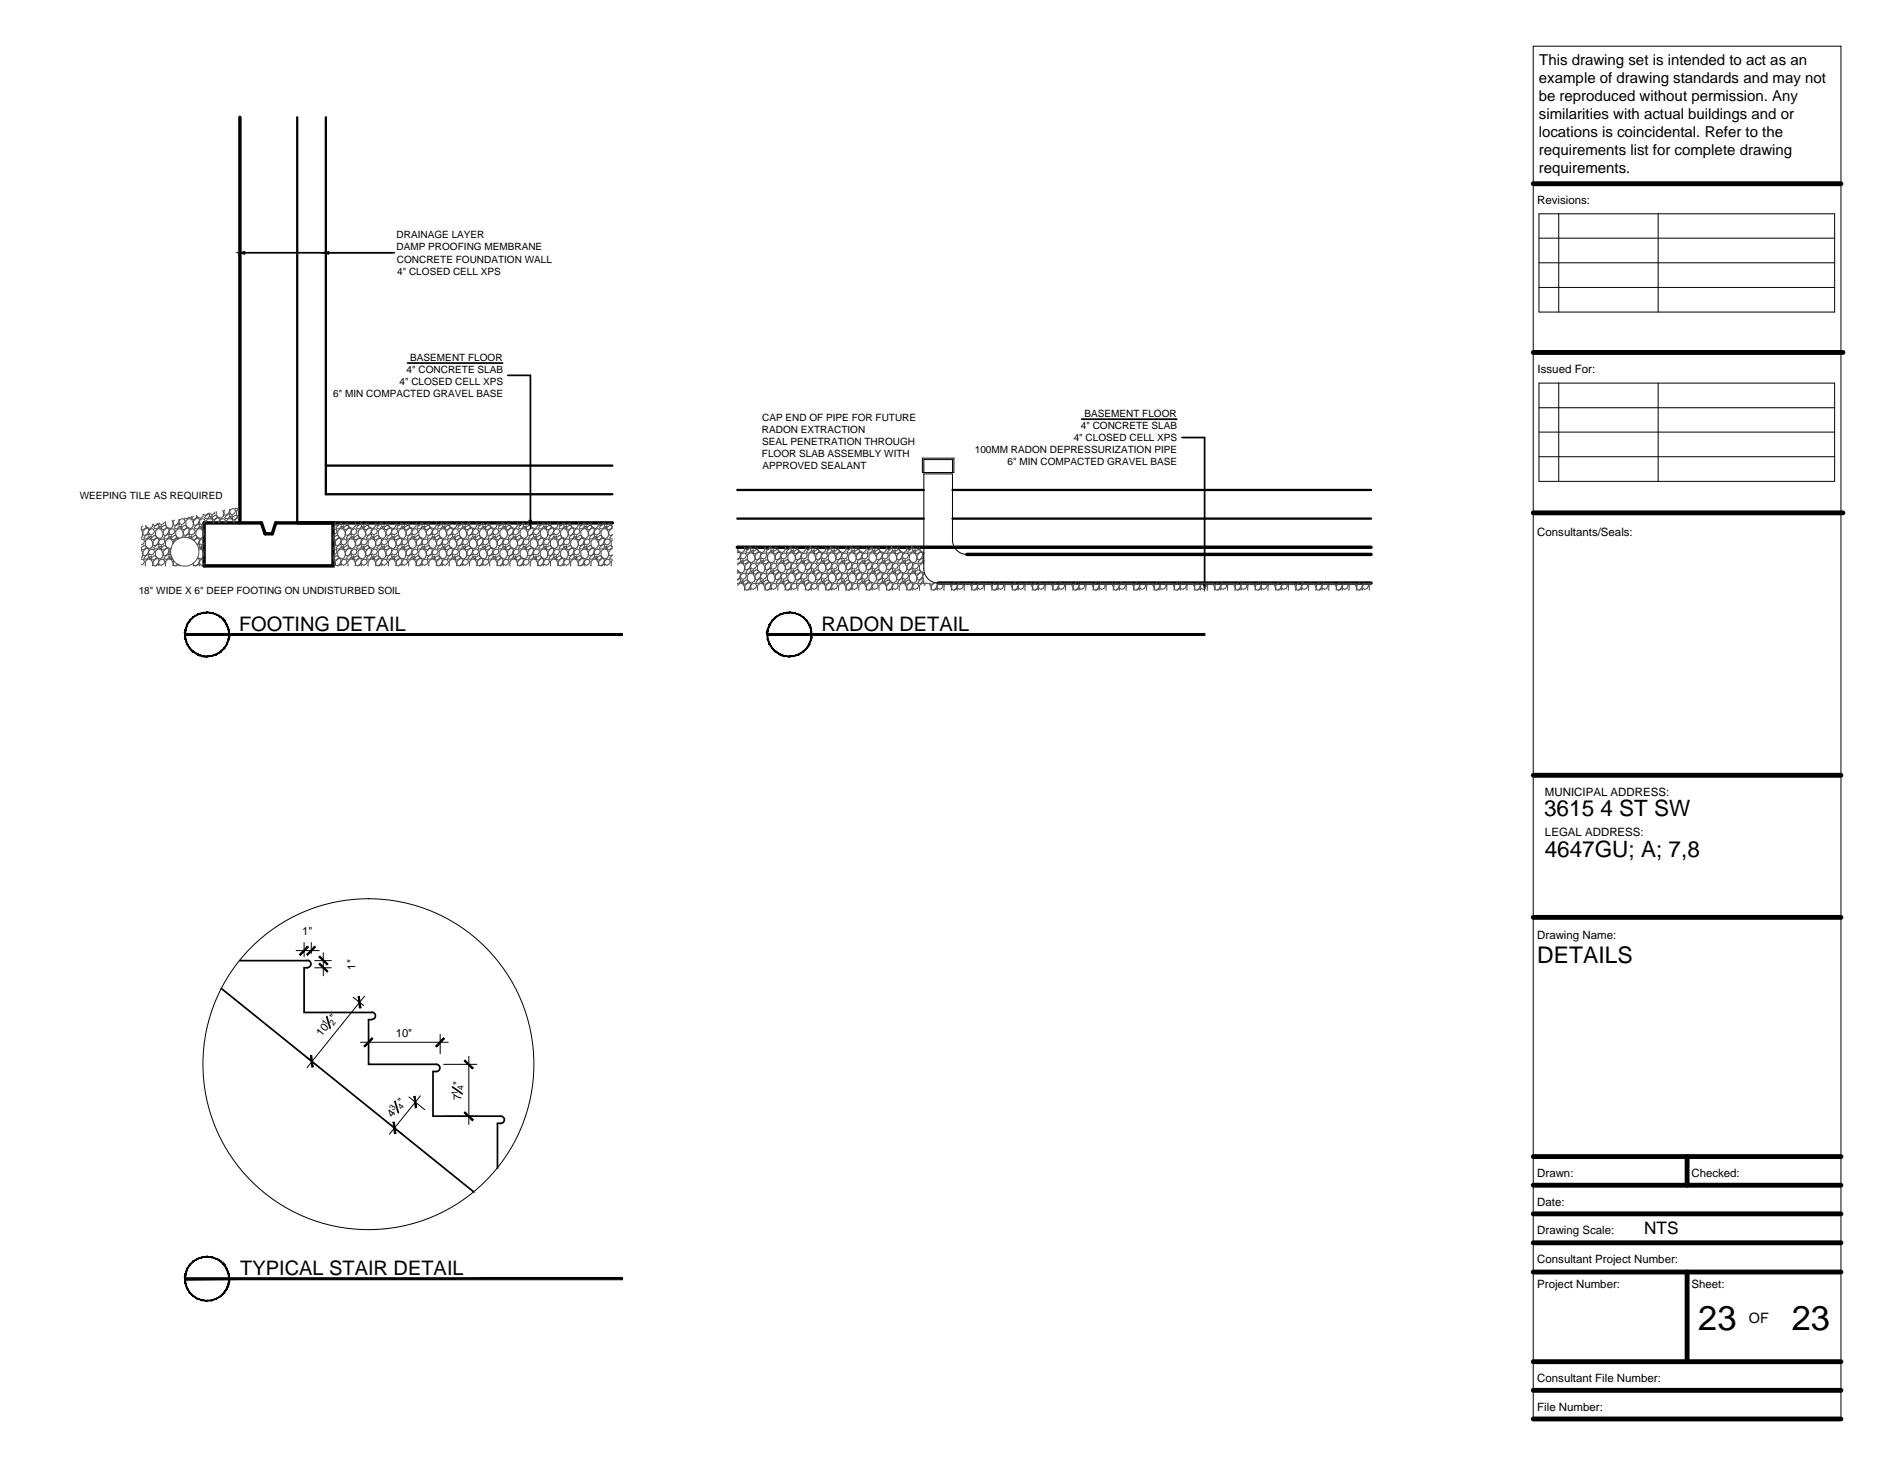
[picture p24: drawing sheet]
<svg xmlns="http://www.w3.org/2000/svg" width="279mm" height="216mm" viewBox="0 0 279 216" stroke-linecap="round" stroke-linejoin="round" font-family="sans-serif">
<defs><g id="words">
<g font-size="5.1">
<text x="250.9" y="196.5">23</text>
<text x="264.7" y="196.5">23</text>
</g>
<text font-size="3.4" x="227.1" y="142.3">DETAILS</text>
<g font-size="3.3">
<text x="228.1" y="120.6">3615 4 ST SW</text>
<text x="228.2" y="126.7">4647GU; A; 7,8</text>
</g>
<g font-size="3">
<text x="35.3" y="93.2">FOOTING DETAIL</text>
<text x="121.4" y="93.2">RADON DETAIL</text>
<text x="35.5" y="188.4">TYPICAL STAIR DETAIL</text>
</g>
<text font-size="2.5" x="242.9" y="182.4">NTS</text>
<g font-size="2.2">
<text x="227.4" y="9.6">This drawing set is intended to act as an</text>
<text x="227.3" y="14.9">be reproduced without permission. Any</text>
<text x="227.4" y="12.2">example of drawing standards and may not</text>
<text x="227.4" y="17.5">similarities with actual buildings and or</text>
<text x="227.3" y="20.2">locations is coincidental. Refer to the</text>
<text x="227.3" y="22.9">requirements list for complete drawing</text>
<text x="227.3" y="25.5">requirements.</text>
</g>
<text font-size="2.1" x="258.4" y="195.5">OF</text>
<g font-size="1.7">
<text x="227.1" y="30.2">Revisions:</text>
<text x="227.2" y="55.1">Issued For:</text>
<text x="227.1" y="79.1">Consultants/Seals:</text>
<text x="228.3" y="117.7">MUNICIPAL ADDRESS:</text>
<text x="228.3" y="123.6">LEGAL ADDRESS:</text>
<text x="44.6" y="138.1">1&quot;</text>
<text x="52.5" y="143.3" transform="rotate(-90 52.5 143.3)">1&quot;</text>
<text x="227.1" y="138.7">Drawing Name:</text>
<text x="47.5" y="153.3" transform="rotate(-52 47.5 153.3)">10</text>
<text x="49.5" y="150.8" transform="rotate(-51 49.5 150.8)">&quot;</text>
<text x="58.5" y="153.2">10&quot;</text>
<text x="68.2" y="160.3" transform="rotate(-90 68.2 160.3)">&quot;</text>
<text x="58" y="165.2" transform="rotate(-53 58 165.2)">4</text>
<text x="59.6" y="163.3" transform="rotate(-51 59.6 163.3)">&quot;</text>
<text x="68.2" y="162.5" transform="rotate(-90 68.2 162.5)">7</text>
<text x="227.1" y="173.9">Drawn:</text>
<text x="249.9" y="173.9">Checked:</text>
<text x="227.1" y="178.2">Date:</text>
<text x="227.1" y="182.4">Drawing Scale:</text>
<text x="227.1" y="190.4">Project Number:</text>
<text x="227.1" y="186.7">Consultant Project Number:</text>
<text x="249.9" y="190.4">Sheet:</text>
<text x="227.1" y="208.5">File Number:</text>
<text x="227.1" y="204.3">Consultant File Number:</text>
</g>
<g font-size="1.5">
<text x="58.6" y="35.2">DRAINAGE LAYER</text>
<text x="58.6" y="37">DAMP PROOFING MEMBRANE</text>
<text x="58.6" y="38.8">CONCRETE FOUNDATION WALL</text>
<text x="58.7" y="40.6">4&quot; CLOSED CELL XPS</text>
<text x="60.6" y="53.3">BASEMENT FLOOR</text>
<text x="49.2" y="58.7">6&quot; MIN COMPACTED GRAVEL BASE</text>
<text x="59" y="56.9">4&quot; CLOSED CELL XPS</text>
<text x="60.1" y="55.1">4&quot; CONCRETE SLAB</text>
<text x="112.6" y="63.9">RADON EXTRACTION</text>
<text x="112.6" y="62.2">CAP END OF PIPE FOR FUTURE</text>
<text x="112.6" y="65.7">SEAL PENETRATION THROUGH</text>
<text x="158.6" y="65.2">4&quot; CLOSED CELL XPS</text>
<text x="159.7" y="63.4">4&quot; CONCRETE SLAB</text>
<text x="160.2" y="61.7">BASEMENT FLOOR</text>
<text x="112.6" y="67.5">FLOOR SLAB ASSEMBLY WITH</text>
<text x="112.7" y="69.3">APPROVED SEALANT</text>
<text x="144" y="67">100MM RADON DEPRESSURIZATION PIPE</text>
<text x="148.9" y="68.8">6&quot; MIN COMPACTED GRAVEL BASE</text>
<text x="11.8" y="73.8">WEEPING TILE AS REQUIRED</text>
<text x="20.5" y="87.8">18&quot; WIDE X 6&quot; DEEP FOOTING ON UNDISTURBED SOIL</text>
</g>
<g font-size="1.2">
<text x="48.1" y="151.6" transform="rotate(-52 48.1 151.6)">1</text>
<text x="49.3" y="151.6" transform="rotate(-52 49.3 151.6)">2</text>
<text x="67.6" y="161.8" transform="rotate(-90 67.6 161.8)">1</text>
<text x="68.5" y="161" transform="rotate(-90 68.5 161)">4</text>
<text x="58.1" y="164.2" transform="rotate(-50 58.1 164.2)">3</text>
<text x="59.4" y="164.1" transform="rotate(-52 59.4 164.1)">4</text>
</g>
</g></defs>
<!-- layer: Wall Standard -->
<path d="M43.9 17.3v60M48.1 17.3v55.7h42.4M48.1 68.8h42.4M108.9 72.4h27.6M108.9 76.6h27.6M140.7 72.4h61.9M140.7 76.6h61.9" fill="none" stroke="#000" stroke-width=".34"/>
<path d="M35.4 17.3v60M30.2 77.3h8.4l.6 1.6h1l.5-1.6h8.5v6.3h-19zM43.9 77.3h46.6M108.9 80.9h93.7M138.6 86.2h64M142.8 81.9h59.8" fill="none" stroke="#000" stroke-width=".51"/>
<!-- layer: Electrical -->
<g fill="none" stroke="#000" stroke-width=".15">
<path d="M226.5 6.8h45.5v202.9h-45.5zM136.3 67.7h4.6v2.1h-4.6zM136.5 69.8v-1.9h4.2v1.9M140.7 79.8a2.12 2.12 0 0 0 2.1 2.1M140.7 79.8v-9.8h-4.2v14a2.12 2.12 0 0 0 2.1 2.2M44.9 139.3v2.1M46 139.3v1.6M43.7 140.5h3.5M45.1 156.1l1.6 1.3M46.5 143h2.5M46.5 142h2.5M47.8 140.8v3.4"/>
<path d="M52.2 147.4l1.5 1.2M53.3 154h12.9M53.9 147.2l-8.5 10.6M54.5 152.8v2.9M65 152.8v2.9M65.5 157.3h5M69.3 156.1v10.1M57.3 165.9l2.4 1.9M60.4 162.1l2.4 1.9M62.1 161.9l-4.6 5.7M65.5 164.9h5"/>
<circle cx="54.4" cy="157.3" r="24.5"/>
</g>
<!-- layer: Stairs -->
<path d="M32.7 146.1l37.3 30.1M35.4 142h10M45.4 141.9a.53 .53 0 0 1 .5 .5 .53 .53 0 0 1-.5 .6M45.4 143h-.5v6.6h10.1M54.9 149.6a.53 .53 0 0 1 .6 .5 .53 .53 0 0 1-.6 .5M55 150.7h-.5v6.6h10M64.5 157.3a.53 .53 0 0 1 .5 .5 .53 .53 0 0 1-.5 .5M64.5 158.3h-.5v6.6h10M74 164.9a.53 .53 0 0 1 .5 .6 .53 .53 0 0 1-.5 .5M74 166h-.5v6.6" fill="none" stroke="#000" stroke-width=".25"/>
<!-- layer: Hatch Detail -->
<g fill="none" stroke="#4d4d4d" stroke-width=".15">
<path d="M20.9 78.3l.2 .4M20.9 79.7h.3l.2 .3-.2 .4-.3 .1M21.1 78.8l-.1 .5-.1 .1M21.1 77.7l-.2 .2v.3l.3 .1 .4-.4v-.2M21.1 78.5v.6h.3l.5-.3M21.1 78.5l.4-.4 .4-.1 .1 .3-.2 .5M21.5 79.1l.4-.2 .1 .1v.3l-.3 .3h-.3l-.1-.1zM21.5 77.7l.7 .4 .3-.3M21.9 78.6l.2 .3M22 79.5l.4-.3-.1 .4M22.1 79.5l.1 .1M22.6 77.5l-.1 .3"/>
<path d="M22.6 77.4v.2M22.7 79.1h.3l.1 .3-.4 .4-.3-.1v-.3l.3-.2M22.8 78.5l-.1-.3-.2-.1-.4 .2-.2 .3M22.9 78.5l-.5 .6-.4-.2M23.3 77.3l-.3 .4-.3-.1M23.5 77.8l-.1-.4-.7 .5M23.5 79.8l-.2 .5-.3 .4M23.5 77.8l-.3 .4-.4-.1-.1-.1M23.5 79.8l-.2-.2h-.3l-.4 .4v.6M23.6 79.8l.3-.2 .3 .1 .2 .3-.2 .4-.4 .1-.2-.1-.2-.3zM23.8 78.2l-.4-.1-.4 .4v.6l.3 .3 .4 .2 .3-.3 .1-.5M23.8 78.2l.3 .5"/>
<path d="M23.8 77.7v.4l-.2-.1v-.2l.2-.1M23.9 77.9l.3-.2h.2l.2 .2-.4 .4-.3-.1zM24.1 78.5l.4-.4 .3-.1 .2 .3-.2 .5-.4 .3h-.3zM24.3 77.1l-.1 .3-.4 .1-.2-.1-.1-.1M24.5 79.1l-.3 .4 .1 .1h.4M24.9 79l.1 .3-.3 .3M24.9 78.6l.2-.3 .3-.2 .3 .1 .1 .3-.1 .3-.4 .3-.3-.2M24.9 78.6l.2 .3M25 79l-.1-.1-.4 .2M25.1 79.3l.2-.1-.1 .4-.2-.1zM25.4 76.9l.2 .3-.1 .6-.3 .3-.5-.2-.3-.3 .1-.5M25.6 77v.6l.3 .1 .4-.4"/>
<path d="M25.6 80v.3M25.8 79.1h.2l.1 .3-.4 .4-.3-.1v-.3l.3-.2M25.8 77.9l.2-.2 .5-.2v.3l-.3 .4-.4-.1v-.1M25.8 76.8l-.2 .2M26.4 79.6h-.1h-.3l-.4 .4M26.4 76.7l-.1 .6M26.8 78.2l-.4-.1-.4 .4v.6l.3 .3 .3 .2M26.8 78.2l.3 .5M26.9 77.7l-.1 .4-.2-.1v-.2l.3-.1M26.9 77.9l.3-.2h.2l.2 .2-.4 .4-.3-.1zM27 79.3l-.2 .2M27.1 78.8l-.1 .5"/>
<path d="M27.2 76.7l.2 .3-.3 .4-.2 .1-.3-.1-.2-.3 .2-.3 .3-.2 .3 .2M27.5 77l-.1 .6 .3 .3 .5 .2 .3-.3 .1-.6M27.5 76.9l.4-.3 .4 .1 .2 .5M27.9 76.4l-.2 .2h-.4M27.9 78.6l.2-.3 .3-.2 .3 .1 .1 .3-.1 .3-.4 .3-.3-.2-.1-.3M28 79.3l-.1-.4-.4 .2-.2 .3M28 78.3l-.2 .5-.4 .3h-.3v-.6l.4-.4 .3-.1 .2 .3M28 79.3l-.2 .2M28.1 79.3l.2-.1v.4l-.3-.1zM28.1 76.4l-.1 .1M28.3 76.3v.3l-.3-.1M28.6 77v.6l.3 .1 .5-.4"/>
<path d="M28.6 77l.4-.4h.3l.2 .2-.2 .5M28.7 79.9l.3-.3h.3l.2 .2-.2 .5M28.7 79.1h.3l.1 .3-.4 .4-.3-.1M28.7 79.2l-.3 .2v.3M28.8 78v.1l.3 .1M29 77.7l-.3 .2M29 76.2l.2 .2 .4 .2 .4-.3M29 76.2l.1 .1M29.1 76.2v.2l-.4 .4-.3-.1v-.3l.2-.1M29.4 77.5l.1 .3-.3 .4M29.5 77.5l-.1-.1-.4 .3M29.8 78.2l-.4-.1-.4 .4-.1 .6 .3 .3 .4 .2 .4-.3 .1-.5"/>
<path d="M29.8 78.2l.3 .5M29.8 77.7l-.1 .4-.2-.1 .3-.3M29.9 76.6l-.3 .2-.2 .3 .2 .3M29.9 79.6l-.3 .2-.2 .3 .2 .3M29.9 76.6l.3 .2M29.9 79.6l.3 .1M30 76v.3M30.1 76v.1M30.2 77.4h.1M30.2 79.1h.1M30.2 77.7l-.3 .2v.3l.3 .1M30.2 77.4l-.4 .1-.3-.1"/>
<path d="M30.2 78.4l-.1 .7M30.2 76.7l.1 .3-.1 .3M30.5 76.9l.4-.3 .4 .1 .3 .6M30.5 77v.3M30.8 75.8l-.4 .3h-.2M30.9 75.9l-.7 .6 .1 .1h.4l.3-.3-.1-.3M31 76.5l.3-.3v.4l-.3-.1M31.6 77v.3M31.8 75.7l-.5 .3-.3-.1v-.1M31.9 76.1l.3 .3 .5 .2 .3-.3M31.9 76.1l-.5 .3v.3l.3 .1 .4-.4-.1-.2M31.9 76.1l.1 .2"/>
<path d="M32 75.6l-.1 .5M32.4 77.1l.1 .2M32.4 76.8l-.1 .5M32.5 76.8l-.2-.2h-.3l-.4 .4M32.9 75.4l.1 .3M33.1 75.7l-.1 .6M33.2 76.7l.1 .3-.1 .3M33.2 76.8l-.3-.2-.3 .2-.2 .3M33.2 76.5l.1 .1h.3M33.2 75.4l-.1 .1v.6h.3l.4-.3M33.5 77v.3M33.5 76.2l-.3 .3"/>
<path d="M33.8 76.6l-.3 .3M33.8 75.9l-.3 .3M33.9 76.6l.4 .1 .3 .6M33.9 76h.1M33.9 76l.1 .3-.3 .3M33.9 75.2l-.1 .6M34 75.9l.3 .1 .3-.1 .2-.4-.1-.3h-.3l-.3 .1-.2 .3 .2 .3M34.3 76.2l-.3 .3M34.3 76.2l-.1 .4-.2-.1M34.6 77v.3M34.8 75.1v.1l.4-.1M34.9 76.1l.3 .3"/>
<path d="M34.9 76.1l-.6 .3v.3l.4 .1 .4-.4M34.9 76.1l.1 .2M35 76.2l.1 .2M35.2 76.4h.1M35.2 75.2l-.2 .3-.1 .6M35.2 76.6h-.2l-.4 .4M49.2 79.7l.3 .5M49.2 79.3l.1-.1-.1 .3M49.2 78.2l.2-.1 .3 .1 .1 .3-.2 .3-.4 .2M49.4 77.8l-.2 .2M49.7 77.9l.2-.2 .5-.2v.3l-.3 .4-.3-.1-.1-.1M49.7 79.1h.2"/>
<path d="M49.9 79.1l.2 .3-.5 .4-.3-.1v-.3l.4-.2M50.3 77.3l-.4 .4-.3-.1-.1-.3v.5M50.4 79.8l-.1 .5-.4 .4M50.4 77.3l.1 .1 .3 .1 .4-.2M50.4 79.8l-.1-.2h-.4l-.4 .4 .1 .6h.3M50.6 79.8l.3-.2 .3 .1 .1 .3-.2 .4-.3 .1-.3-.1-.1-.3zM50.8 77.7l-.1 .4-.2-.1 .3-.3M50.8 78.2l.2 .5M50.8 78.2l-.5-.1-.4 .4v.6M50.8 77.9l.4-.2h.2l.1 .2-.4 .4-.3-.1zM51 78.8l-.1 .5-.3 .3-.4-.2-.3-.3M51 78.5l.1 .6h.3l.4-.3"/>
<path d="M51.1 78.5l.3-.4 .4-.1 .1 .3-.2 .5M51.2 79.6h.4l.3-.3-.1-.4-.4 .2-.2 .4 .1 .1M51.4 77.3v.3l.3 .3 .4 .2 .3-.3M51.9 78.6l.1-.3 .4-.2 .2 .1 .2 .3-.2 .3-.3 .3-.3-.2M51.9 78.6l.1 .3M52 79.5l.3-.3-.1 .4M52 79.5l.2 .1M52.5 77.3v.5M52.5 77.3v.3M52.6 77.6l.2 .1M52.7 79.1h.2M52.9 79.1l.3 .3 .4 .2"/>
<path d="M52.9 79.1l.2 .3-.5 .4-.3-.1v-.3l.4-.2M53.3 77.3l-.4 .4M53.4 77.8l-.1-.4-.6 .5M53.4 79.8l-.1 .5-.4 .4M53.4 77.8l-.3 .4-.3-.1-.1-.1M53.4 77.3l.1 .1 .3 .1 .4-.2M53.4 79.8l-.1-.2h-.4l-.4 .4v.6M53.5 79.8l.4-.2 .3 .1 .1 .3-.2 .4-.3 .1-.3-.1-.1-.3zM53.7 78.2l.3 .5M53.7 78.2l-.4-.1-.4 .4v.6M53.8 77.7l-.1 .4-.2-.1v-.2l.3-.1M53.8 77.9l.4-.2h.2l.1 .2-.4 .4-.3-.1z"/>
<path d="M53.9 79.3l-.3 .3M54 78.8l-.1 .5M54.4 79.1l-.2 .4v.1h.4M54.4 77.3v.3l.3 .3 .4 .2 .3-.3 .1-.5M54.4 78.1l-.4 .4 .1 .6h.3l.4-.3 .1-.5M54.5 78.1l.3-.1 .1 .3M54.9 79v.3l-.3 .3M54.9 78.6l.1-.3 .3-.2 .3 .1 .2 .3-.2 .3-.3 .3-.3-.2M54.9 78.6l.1 .3M54.9 79l-.1-.1-.3 .2M55 79.3l.3-.1-.1 .4-.2-.1zM55.5 80l.1 .6h.3"/>
<path d="M55.6 77.3v.3l.3 .1 .4-.4M55.6 80l.3-.4h.4l.1 .2-.2 .5M55.6 79.1h.3M55.7 77.9l.2-.2 .5-.2v.3l-.3 .4-.3-.1-.1-.1M55.9 79.1l.3 .3 .4 .2 .3-.3M55.9 79.1l.1 .3-.4 .4-.3-.1v-.3l.3-.2M56.2 77.3h.1M56.4 77.3l.1 .1 .3 .1 .3-.2M56.7 78.2l.3 .5M56.7 78.2l-.4-.1-.4 .4v.6M56.8 77.7l-.3 .1v.2l.2 .1M56.8 77.7l-.1 .4"/>
<path d="M56.8 77.9l.4-.2h.2l.1 .2-.4 .4-.3-.1zM57 78.8v.5M57.4 77.3v.3l.3 .3 .4 .2 .3-.3 .1-.5M57.8 78.6l.2-.3 .3-.2 .3 .1 .2 .3-.2 .3-.3 .3-.3-.2-.2-.3M57.9 79.3l-.1-.4-.4 .2-.2 .4v.1h.4l.3-.3M57.9 78.3l-.1 .5-.4 .3h-.3l-.1-.6 .4-.4 .4-.1 .1 .3M58 79.3l.3-.1-.1 .4-.2-.1zM58.6 77.3v.3l.3 .1 .4-.4M58.6 78l.1 .1 .4 .1M58.6 79.1h.3M58.9 79.1l.1 .3-.4 .4-.3-.1v-.3l.3-.2M58.9 77.7l-.3 .2"/>
<path d="M59.2 77.3h.1M59.4 77.5v.3l-.3 .4M59.4 77.3l.1 .1M59.4 77.5l-.1-.1-.4 .3M59.7 78.2l.3 .5M59.7 78.2l-.4-.1-.4 .4v.6M59.7 77.7v.4l-.2-.1 .2-.3M59.8 77.9l.4-.2h.2l.1 .2-.4 .4-.3-.1zM60 78.8l-.1 .5-.3 .3-.4-.2-.3-.3M60 78.5v.6h.3l.5-.3M60 78.5l.4-.4 .4-.1 .1 .3-.2 .5M60.1 77.3l-.4 .2-.2-.1"/>
<path d="M60.4 77.3v.3l.3 .3 .4 .2 .3-.3M60.4 79.1l.4-.2 .1 .1v.3l-.3 .3h-.3l-.1-.1zM61 79.3l.3-.1-.1 .4-.2-.1zM61.5 77.3l-.1 .5M61.5 77.3l.1 .3 .3 .1 .3-.4M61.6 78.2l.2 .3-.5 .6-.3-.2-.2-.3M61.7 79.1h.2M61.7 78.2l-.3-.1-.4 .2-.2 .3M61.9 79.1l.1 .3-.4 .4-.3-.1v-.3l.4-.2M62.4 77.8l-.1-.4-.6 .5M62.4 79.8l-.2 .5-.3 .4M62.4 77.8l-.3 .4-.4-.1v-.1"/>
<path d="M62.4 77.3l.1 .1 .3 .1 .3-.2M62.4 79.8l-.2-.2h-.3l-.4 .4 .1 .6h.3M62.5 79.8l.3-.2 .3 .1 .2 .3-.2 .4-.3 .1-.3-.1-.2-.3zM62.7 78.2l.3 .5M62.7 78.2l-.4-.1-.4 .4v.6M62.8 77.7l-.1 .4-.2-.1v-.2l.3-.1M62.8 77.9l.3-.2h.3l.1 .2-.4 .4-.3-.1zM63 78.8l-.1 .5-.3 .3-.4-.2-.3-.3M63.2 79.5v.1h.4M63.4 77.3l-.1 .3 .3 .3 .5 .2 .3-.3 .1-.5M63.4 79.1l-.3 .4M63.7 78.8l.2-.5-.2-.3-.3 .1-.4 .4v.6h.3l.5-.3"/>
<path d="M63.9 79v.3l-.3 .3M63.9 78.6l.1-.3 .4-.2 .2 .1 .1 .3-.1 .3-.4 .3-.3-.2M63.9 78.6l.1 .3M63.9 79l-.1-.1-.4 .2M64 79.3l.2-.1-.1 .4-.2-.1zM64.5 77.3v.3M64.7 77.9l.2-.2 .5-.2v.3l-.3 .4-.4-.1v-.1M64.7 79.1h.2M64.7 79.2l-.4 .2v.3l.3 .1 .4-.4M64.9 79.1l.1 .3M64.9 79.1l.3 .3 .3 .2 .4-.3M64.9 78.5v.6"/>
<path d="M65.2 77.3h.1M65.2 77.3l-.4 .4-.2-.1M65.4 77.3l.1 .1 .3 .1 .3-.2M65.7 78.2l.3 .5M65.7 78.2l-.4-.1-.4 .4M65.8 77.7l-.1 .4-.2-.1v-.2l.3-.1M65.8 77.9l.3-.2h.3l.1 .2-.4 .4-.3-.1zM66 78.8l-.1 .5M66.1 79.7l.2 .3-.2 .4-.3 .1-.3-.1-.2-.3 .2-.3 .3-.2 .3 .1M66.4 77.3v.3l.2 .3 .5 .2 .3-.3 .1-.5M66.9 79.3l-.1-.4-.4 .2-.3 .4 .1 .1h.4l.3-.3M66.9 78.6l.1-.3 .3-.2 .3 .1 .1 .3-.1 .3-.4 .3-.3-.2-.1-.3"/>
<path d="M66.9 78.3l-.2 .5-.3 .3h-.3l-.1-.6 .4-.4 .3-.1 .2 .3M67 79.3l.2-.1v.4l-.3-.1zM67.5 77.3v.3l.3 .1 .5-.4M67.6 79.1h.3M67.7 78v.1l.3 .1M67.8 79.1l.4 .3M67.9 79.1l.1 .3-.4 .4-.3-.1v-.3l.3-.2M67.9 77.7l-.3 .2M68.2 79.6h-.3l-.4 .4v.6h.3M68.2 77.3h.1M68.3 78.1l-.4 .4v.6M68.3 77.4l-.4 .3"/>
<path d="M68.3 79.6l.1 .2-.2 .5M68.3 78.1l.4 .1M68.3 77.4l.1 .1M68.3 77.5l.1 .3-.3 .4M68.4 77.3l.1 .1M68.7 78.2l.3 .5M68.8 77.7l-.2 .4-.2-.1 .3-.3M69 78.8l-.1 .5-.3 .3-.5-.2M69.1 77.3l-.4 .2-.3-.1M69.4 77.3v.3l.3 .3 .3 .2M69.4 79.1l.4-.2 .1 .1v.3l-.3 .3h-.4l-.1-.1zM69.5 77.9l-.4 .4-.3-.1v-.3l.3-.2h.3l.1 .2"/>
<path d="M69.7 78.8l.2-.5-.2-.3-.3 .1-.4 .4v.6M69.7 78.8l-.4 .3h-.2M69.8 78.6l.1 .3 .3 .2 .4-.3M70 79.3l.2-.1v.4l-.3-.1zM70.4 77.8l-.3 .3M70.5 77.3l-.1 .5M70.5 77.3v.3l.3 .1 .4-.4M70.6 78.2l.2 .3-.3 .3M70.6 79.1h.2M70.6 78.2l-.3-.1-.3 .2-.2 .3M70.8 79.1l.2 .3-.4 .4-.3-.1v-.3l.3-.2M71.3 77.8v-.4l-.7 .5"/>
<path d="M71.3 79.8l-.1 .5-.4 .4M71.4 77.8l-.4 .4-.3-.1-.1-.1M71.4 77.3v.1l.3 .1 .4-.2M71.4 79.8l-.2-.2h-.3l-.4 .4v.6h.3M71.5 79.8l.3-.2 .3 .1 .1 .3-.1 .4-.4 .1-.3-.1-.1-.3zM71.7 78.2l.2 .5M71.7 78.2l-.4-.1-.4 .4-.1 .6M71.7 77.7l-.1 .4-.2-.1 .1-.2 .2-.1M72 78.8l-.1 .5-.3 .3-.5-.2-.3-.3M72.3 77.6l.4 .3M72.4 77.3v.3M72.4 77.7h-.3l-.3 .2v.3l.3 .1 .4-.4-.1-.2"/>
<path d="M72.4 79.1l-.3 .4M72.7 78l-.3 .1-.4 .4v.6h.3l.4-.3M72.7 79.6l-.3 .3v.7M72.7 78l.2 .3-.2 .5M72.8 79.6l.4 .1 .3 .5-.1 .6M72.8 79l.1 .3-.3 .3h-.4v-.1M72.8 78.6l.2-.3 .3-.2 .3 .1 .1 .3-.2 .3-.3 .3-.3-.2M72.8 78.6l.2 .3M72.9 79l-.1-.1-.4 .2M73.2 79.2l-.3 .3 .2 .1 .2-.4M73.5 77.3l-.1 .5-.4 .3-.4-.2M73.5 77.3v.3"/>
<path d="M73.6 77.9l.3-.2 .5-.2v.3l-.3 .4-.4-.1-.1-.1M73.6 79.1h.2M73.6 79.2l-.3 .2v.3l.3 .1 .4-.4M73.8 79.1l.2 .3M73.8 79.1l.3 .3 .4 .2M74.2 77.3l-.4 .4-.3-.1M74.2 77.3h.1M74.4 77.3v.1l.3 .1 .4-.1M74.7 78.2l.2 .5M74.7 78.2l-.4-.1-.4 .4-.1 .6M74.7 77.7l-.1 .4-.2-.1 .1-.2 .2-.1M74.9 79.3l-.3 .3"/>
<path d="M75 78.8l-.1 .5M75.1 77.3l-.1 .1M75.1 79.7l.1 .3-.2 .4M75.1 79.7l-.3-.1-.3 .2-.2 .3 .1 .3 .3 .1 .4-.1M75.4 77.3l-.1 .3 .3 .3 .4 .2 .4-.3 .1-.5M75.4 77.7h-.3l-.3 .2v.3l.3 .1 .4-.4v-.2M75.8 79.3l-.1-.4-.3 .2-.3 .4 .1 .1h.3l.4-.3M75.8 78.6l.2-.3 .3-.2 .3 .1 .1 .3-.1 .3-.4 .3-.3-.2-.1-.3M75.8 78.3l-.1 .5-.4 .3h-.3v-.6l.4-.4 .3-.1 .2 .3M76 79.3l.2-.1-.1 .4-.2-.1zM76.5 80v.6h.3M76.5 77.3v.3l.3 .1 .4-.4"/>
<path d="M76.5 80l.4-.4h.3l.2 .2-.2 .5M76.6 79.1h.2M76.8 79.1l.3 .3 .4 .2 .4-.3M76.8 79.1l.2 .3-.4 .4-.3-.1v-.3l.3-.2M77.2 77.3h.1M77.2 78.1l-.4 .4v.6M77.3 78.1l.4 .1M77.3 77.5l.1 .3-.3 .4-.4-.1-.1-.1M77.4 77.3v.1M77.4 77.5l-.5 .2-.3 .2M77.4 77.4l.3 .1M77.7 78.2l.2 .5"/>
<path d="M77.7 77.7l-.1 .4-.2-.1 .1-.2 .2-.1M77.8 77.9l.3-.2h.2l.2 .2-.4 .4-.3-.1zM77.9 78.8v.5M78.1 77.3l-.4 .2M78.3 77.3v.3l.3 .3 .4 .2M78.7 78.8l.1-.5-.1-.3-.3 .1-.4 .4v.6M78.7 78.8l-.4 .3h-.3M78.8 78.6l.2-.3 .3-.2 .3 .1 .1 .3-.1 .3-.4 .3-.3-.2-.1-.3M78.8 79.3v-.4l-.4 .2-.3 .4 .1 .1h.3l.4-.3M79 79.3l.2-.1-.1 .4-.2-.1zM79.3 77.8l-.2 .3M79.4 77.3v.5"/>
<path d="M79.5 77.3v.3l.3 .1 .4-.4M79.6 77.9l.3-.2 .4-.2 .1 .3-.4 .4-.3-.1-.1-.1M79.6 79.1h.2M79.6 79.2l-.3 .2v.3l.3 .1 .4-.4-.1-.2M79.8 79.1l.1 .1M80.3 79.8l-.1 .5-.4 .4M80.4 77.3v.1l.3 .1 .4-.2M80.4 79.8l-.2-.2h-.3l-.4 .4v.6h.3M80.5 79.8l.3-.2 .3 .1 .1 .3-.2 .4-.3 .1-.3-.1-.1-.3zM80.7 77.7l-.1 .4-.2-.1v-.2M80.7 78.2l.3 .5M80.7 78.2l-.5-.1-.3 .4-.1 .6"/>
<path d="M80.7 77.7l-.2 .1M80.7 77.9l.4-.2h.2l.2 .2-.5 .4-.3-.1zM81 78.8l-.1 .5-.4 .3-.4-.2-.3-.3M81 78.5v.6h.3l.4-.3M81 78.5l.4-.4 .3-.1 .1 .3-.1 .5M81.3 77.3v.3l.3 .3 .4 .2 .4-.3M81.4 79.1l.4-.2v.1v.3l-.3 .3h-.3l-.1-.1zM81.7 79.6l-.4 .3v.7M81.8 79.6l.4 .1 .2 .5v.6M81.8 78.6l.2-.3 .3-.2 .3 .1 .1 .3-.2 .3-.3 .3-.3-.2M81.8 78.6l.1 .3M82.1 79.6l-.2-.1 .3-.3-.1 .4"/>
<path d="M82.4 77.3v.5M82.5 77.3v.3M82.5 77.6l.3 .1M82.6 79.1h.2M82.8 79.1l.3 .3 .4 .2M82.8 79.1l.2 .3-.4 .4-.3-.1v-.3l.3-.2M83.2 77.3l-.4 .4M83.3 77.8l-.1-.4-.6 .5M83.3 79.8l-.1 .5-.4 .4M83.4 77.8l-.4 .4-.3-.1-.1-.1M83.4 77.3v.1l.3 .1 .4-.2M83.4 79.8l-.2-.2h-.3l-.4 .4v.6"/>
<path d="M83.5 79.8l.3-.2 .3 .1 .1 .3-.2 .4-.3 .1-.3-.1-.1-.3zM83.7 78.2l.2 .5M83.7 78.2l-.5-.1-.3 .4-.1 .6M83.7 77.7l-.1 .4-.2-.1 .1-.2 .2-.1M83.7 77.9l.4-.2h.2l.2 .2-.5 .4-.3-.1zM83.8 79.3l-.3 .3M84 78.8l-.1 .5M84.3 77.3v.3l.3 .3 .4 .2 .4-.3v-.5M84.5 79.6h-.3l-.1-.1 .2-.4 .4-.2 .2 .4-.3 .3M84.8 78.6l.2-.3 .3-.2 .3 .1 .1 .3-.2 .3-.3 .3-.3-.2-.1-.3M84.8 78.3l-.1 .5-.4 .3h-.3v-.6l.3-.4 .4-.1 .2 .3M85 79.3l.2-.1-.1 .4-.2-.1z"/>
<path d="M85.4 80l.1 .6h.3M85.5 77.3v.3l.3 .1 .4-.4M85.5 80l.4-.4h.3l.1 .2-.1 .5M85.6 79.1h.2M85.6 77.9l.3-.2 .4-.2v.3l-.3 .4-.3-.1-.1-.1M85.8 79.1l.3 .3 .4 .2 .3-.3M85.8 79.1l.2 .3-.5 .4-.3-.1v-.3l.4-.2M86.2 77.3h.1M86.4 77.3v.1M86.4 78l.2 .1M86.7 78.2l.2 .5M86.7 78.2l-.5-.1-.4 .4v.6"/>
<path d="M86.7 77.7l-.2 .1-.1 .2M86.7 77.7l-.1 .4M86.8 77.9l.3-.2h.2l.2 .2-.4 .4-.3-.1zM86.9 78.8v.5M87 79.1h.3M87.1 77.3l-.4 .2-.3-.1M87.3 77.3v.3l.3 .3 .4 .2 .3-.3M87.8 78.6l.1-.3 .4-.2 .3 .1 .1 .3-.2 .3-.3 .3-.3-.2-.1-.3M87.8 79.3l-.1-.4-.4 .2-.2 .4 .1 .1h.3l.4-.3M87.8 78.3l-.1 .5-.4 .3M87.9 78.3l-.2-.3-.4 .1-.3 .4v.6M87.9 79.3l.3-.1-.1 .4-.2-.1z"/>
<path d="M88.6 78l.1 .1 .3 .1M88.6 79.1h.2M88.8 79.1l.2 .3-.5 .4-.3-.1v-.3l.4-.2M88.8 77.7l-.2 .2M89.2 77.3l-.4 .4-.3-.1-.1-.3v.5M89.3 77.5v.3l-.3 .4M89.3 79.8l-.1 .5-.4 .4M89.3 77.3l.1 .1M89.3 77.5l-.1-.1-.3 .3M89.3 79.8l-.1-.2h-.3l-.5 .4 .1 .6h.3M89.7 77.7l-.1 .4-.2-.1 .3-.3M89.7 78.2l.2 .5"/>
<path d="M89.7 78.2l-.5-.1-.4 .4v.6M89.9 78.8l-.1 .5-.3 .3-.4-.2-.3-.3M89.9 78.5l.1 .6h.3l.2-.1M90.1 77.7l-.4 .2v.3l.3 .1 .4-.4-.1-.2h-.2M90.1 77.3l-.4 .2-.3-.1M90.3 77.3v.3l.2 .2M90.5 79.1l-.4 .4 .1 .1h.3M90.5 79.8l-.2 .1v.7M90.5 78.1l-.5 .4M20.9 81.3l.2 .4-.1 .6-.1 .1M20.9 82.6l.3 .1 .2 .3-.2 .3-.3 .2M20.9 82.6h.1"/>
<path d="M21.1 81.5v.6h.3l.5-.3M21.1 81.5l.4-.4 .4-.1 .1 .3-.2 .5M21.5 80.6l.3 .4M21.5 80.6v-.7l.4-.3 .4 .1 .3 .5-.1 .6M21.5 80.6l-.3 .1-.3 .2v.3l.3 .1 .4-.3M21.5 80.6l.1 .1M21.5 82.1l.5-.1v.3l-.3 .3h-.3l-.1-.1zM21.6 80.7v.2M22 82.5l.1-.2 .3-.1-.1 .4M22.1 82.5l.1 .1M22.4 82.4l.3-.3h.3l.1 .3-.4 .4-.3-.1zM22.5 80.8l-.3 .3-.4-.2"/>
<path d="M22.6 83.2l-.3-.5-.4-.1-.4 .3v.7M22.6 83.2l-.1 .4M22.7 80.6h.3M22.8 81.5l-.1-.2-.2-.2-.4 .2-.2 .3 .2 .3M22.9 81.5l-.2 .3-.3 .2-.4-.1M23 81.5v.6l.3 .3 .4 .2 .3-.3 .1-.6M23 81.4l.4-.3 .4 .1 .3 .5M23 83.6l.4-.2 .1 .2M23.5 80.8l-.1-.4-.7 .6 .1 .1h.4M23.5 82.8l-.2 .5-.3 .3-.3-.1M23.5 80.8l-.3 .4M23.5 82.8l-.2-.3-.3 .1-.4 .4v.5"/>
<path d="M23.6 81l.2-.3v.4l-.2-.1M23.9 82.6l.3 .1 .2 .3-.2 .3-.4 .2-.2-.1-.2-.3M23.9 82.6l-.3 .2-.2 .3M24.4 80.6l.3 .4M24.4 80.6l.2 .1M24.4 83.6h.1M24.4 80.6l-.5 .3v.3l.3 .1 .4-.3M24.5 82.1l-.3 .4 .1 .1h.4M24.6 80.7v.2M24.7 80.9l.5 .2 .1-.1M24.9 82l.1 .3-.3 .3M24.9 81.3l-.1 .5-.4 .3h-.3v-.6l.4-.4 .3-.1 .2 .3"/>
<path d="M25 82l-.1-.1-.4 .2M25 81.9l.2 .1M25.2 81.2l-.3 .4 .2 .3M25.3 82.7l.3 .5M25.3 82.7l-.4-.1-.4 .3-.1 .7M25.3 82.2l-.3 .3 .2 .1 .1-.3M25.4 82.4v.3h.2M25.6 80.4l-.3-.7-.4-.1-.4 .3-.1 .7M25.6 83.2l-.1 .4M25.6 83v.5l.3 .1 .4-.2M25.7 82.9l-.1 .1M26.4 83.5l.1 .1"/>
<path d="M26.4 83.4l-.4 .2M29.2 82.6l.1-.1 .2 .3-.2 .5M29.4 83.3l-.5 .3-.3-.1v-.3l-.1 .4M29.4 80.3l-.3 .1M29.4 81.1l.4 .1 .3 .5-.1 .6-.4 .3-.3-.2M29.4 80.5l.1 .3-.1 .1M29.4 83.5l.1 .1M29.4 83.1l.2 .3M29.5 83.5l-.1-.1-.4 .2M29.5 80.5h-.3M29.5 81l.3-.3-.1 .4-.2-.1M29.9 82.6l-.3 .2-.2 .3"/>
<path d="M29.9 82.6l.3 .1M30.2 83.3h.1M30.2 82.1h.1M30.2 80.7l-.3 .2v.3l.3 .1M30.2 80.3l-.4 .2-.3-.1M30.2 83.3l-.4 .2-.3-.1M30.2 81.4l-.1 .7M49.2 82.7h.1M49.2 82.2h.1l-.1 .3M49.2 81.2l.2-.1 .3 .2 .1 .2-.2 .3-.4 .2M49.2 82.7l.3 .5M49.3 82.4l.4-.3h.2l.2 .3-.5 .4-.3-.1z"/>
<path d="M49.4 80.8l-.2 .2M49.5 80.2v.6M49.5 83.2v.4M49.9 81.4l.4-.3 .5 .1 .2 .5-.1 .6-.3 .3-.4-.2-.3-.3v-.6M50 83.6l.3-.2 .1 .2M50.1 81.1h-.3l-.1-.1 .6-.6 .1 .4-.3 .4M50.4 82.8l-.1 .5-.4 .3-.3-.1-.1-.5 .4-.4 .4-.1 .1 .3M50.5 81l.3-.3-.1 .4-.2-.1M50.9 82.6l.3 .1 .1 .3-.2 .3-.3 .2-.3-.1-.1-.3M50.9 82.6l-.3 .2-.2 .3M51 81.5l.1 .6h.3l.4-.3M51.1 81.5l.3-.4 .4-.1 .1 .3-.2 .5"/>
<path d="M51.2 82.6h.4l.3-.3v-.3l-.5 .1-.2 .4 .1 .1M51.4 80.6l.3 .4M51.4 80.6v-.7l.4-.3 .5 .1 .2 .5v.6M51.4 80.6l-.2 .1-.4 .2v.3l.3 .1 .4-.3M51.4 80.6l.1 .1M51.5 80.7v.2M52 82.5v-.2l.3-.1-.1 .4M52 82.5l.2 .1M52 81.9l-.1-.3 .1-.3 .4-.2 .2 .2 .2 .2-.2 .3-.3 .2-.3-.1M52.3 82.7l-.5-.1-.4 .3v.7M52.3 82.7l.2 .5M52.3 82.4l.4-.3h.2l.2 .3-.5 .4-.3-.1z"/>
<path d="M52.4 80.8l-.3 .3-.4-.2M52.5 83.2v.4M52.6 83.5l.2 .1M52.6 80.6h.2M52.9 81.5v.6l.3 .3 .4 .2M52.9 81.4l.4-.3 .4 .1 .3 .5M53 83.6l.3-.2 .1 .2M53.4 80.8l-.1-.4-.6 .6 .1 .1h.3M53.4 82.8l-.1 .5-.4 .3M53.4 80.8l-.3 .4M53.4 82.8l-.1-.3-.4 .1-.4 .4v.5M53.5 81l.3-.3-.1 .4-.2-.1"/>
<path d="M53.9 82.6l.3 .1 .1 .3-.2 .3-.3 .2-.3-.1-.1-.3M53.9 82.6l-.4 .2-.1 .3M53.9 82.3l-.3 .3M54 81.7l-.1 .6M54.4 80.6l.3 .4M54.4 83.6h.1M54.4 80.6v-.7l.4-.3 .5 .1 .2 .5-.1 .6M54.4 80.6l-.6 .3v.3l.3 .1 .4-.3M54.4 80.6l.1 .1M54.4 82.1l-.2 .4v.1h.4M54.4 81.1l-.4 .4 .1 .6h.3l.4-.3 .1-.5M54.5 81.1l.3-.1 .1 .3"/>
<path d="M54.5 80.7v.2M54.9 82v.3l-.3 .3M54.9 82l-.1-.1-.3 .2M55 81.9l-.1-.3 .1-.3 .3-.2 .3 .2 .2 .2-.2 .3-.3 .2-.3-.1M55 82.3l.3-.1-.1 .4-.2-.1zM55.3 82.7l.2 .5M55.3 82.7l-.5-.1-.4 .3v.7M55.3 82.4l.3-.3h.3l.1 .3-.4 .4-.3-.1zM55.4 80.8l-.3 .3-.4-.2M55.5 83.2v.4M55.5 83l.1 .5 .3 .1 .4-.3M55.6 83l.3-.4 .4-.1 .1 .3-.2 .5"/>
<path d="M55.9 81.5v.6l.3 .3 .4 .2 .3-.3M55.9 81.4l.4-.3 .4 .1 .3 .5v.6M55.9 83.6l.4-.2 .1 .2M56.1 81.1h-.3l-.1-.1 .6-.6 .1 .4-.3 .4M56.3 80.3l-.4 .4M56.5 81l.3-.3-.1 .4M56.5 81l.2 .1M56.9 82.6l.2 .1 .1 .3M56.9 82.6l-.4 .2-.1 .3M57.2 80l-.1-.3-.2-.1-.4 .2-.1 .3 .1 .3 .3 .1 .3-.1 .2-.4M57.3 83l-.5 .5-.3-.1-.1-.3M57.4 80.6l.3 .4"/>
<path d="M57.4 83.6h.1M57.4 80.6l-.6 .3v.3l.3 .1 .4-.3M57.4 80.6l.1 .1M57.5 80.7v.2M57.9 82.3l-.1-.4-.4 .2-.2 .4v.1h.4l.3-.3M57.9 81.3l-.1 .5-.4 .3h-.3l-.1-.6 .4-.4 .4-.1 .1 .3M58 81.9l-.2-.3 .2-.3 .3-.2 .3 .2 .2 .2-.2 .3-.3 .2-.3-.1M58 82.3l.3-.1-.1 .4-.2-.1zM58.2 82.7l.3 .5M58.2 82.7l-.4-.1-.4 .3v.7M58.3 82.4l.3-.3h.3l.1 .3-.4 .4-.3-.1zM58.4 80.8l-.3 .3-.4-.2"/>
<path d="M58.5 80.2l-.3-.5-.4-.1-.4 .3v.7M58.5 80.2l-.1 .6M58.5 83.2v.4M58.9 80.7l-.3 .3 .1 .1h.4M58.9 81.4l.4-.3 .4 .1 .3 .5-.1 .6-.3 .3-.4-.2-.3-.3v-.6M59.2 83.3l.2-.5-.2-.3-.3 .1-.4 .4 .1 .5 .3 .1 .4-.3M59.2 80.3l.2-.5-.2-.2h-.3l-.4 .4 .1 .6h.3M59.3 80.3l-.4 .4M59.4 80.5v.3l-.3 .4M59.4 83.5v.1M59.4 83.1l.1 .3M59.4 83.5l-.1-.1-.4 .2"/>
<path d="M59.4 80.5l-.1-.1-.4 .3M59.5 81l.2-.3v.4l-.2-.1M59.5 80.4l.2 .1 .4-.1 .2-.4-.2-.3-.3-.1-.3 .2-.1 .3 .1 .3M59.8 82.6l.3 .1 .2 .3-.2 .3-.4 .2-.2-.1M59.8 82.6l-.3 .2-.1 .3M60 81.5v.6h.3l.5-.3M60 81.5l.4-.4 .4-.1 .1 .3-.2 .5M60.4 80.6l.3 .4M60.4 80.6v-.7l.4-.3 .4 .1 .3 .5-.1 .6M60.4 80.6l-.6 .3v.3l.3 .1 .4-.3M60.4 80.6l.1 .1M60.4 82.1l.5-.1v.3l-.3 .3h-.3l-.1-.1z"/>
<path d="M60.5 80.7v.2M61 82.3l.3-.1-.1 .4-.2-.1zM61.2 82.7l-.4-.1-.4 .3v.7M61.2 82.7l.3 .5M61.3 82.4l.4-.3h.2l.1 .3-.4 .4-.3-.1zM61.4 80.8l-.3 .3-.4-.2M61.5 83.2l-.1 .4M61.6 81.3l.2 .2-.2 .3-.3 .2-.3-.1M61.7 81.3l-.3-.2-.4 .2-.2 .3 .2 .3M61.9 81.5v.6l.3 .3 .4 .2 .3-.3 .1-.6M61.9 81.4l.4-.3 .4 .1 .3 .5M61.9 83.6l.4-.2 .1 .2"/>
<path d="M62.4 80.8l-.1-.4-.6 .6v.1h.4M62.4 82.8l-.2 .5-.3 .3-.3-.1-.1-.5 .4-.4 .3-.1 .2 .3M62.4 80.8l-.3 .4M62.5 81l.3-.3-.1 .4-.2-.1M62.8 82.6l.3 .1 .2 .3-.2 .3-.3 .2-.3-.1-.2-.3M62.8 82.6l-.3 .2-.2 .3M63.2 82.5v.1h.4M63.3 83.6h.1M63.4 82.1l-.3 .4M63.5 80.7l-.1-.1-.3 .1-.3 .2v.3l.3 .1 .4-.3M63.5 80.7v.2M63.7 81.8l.2-.5-.2-.3-.3 .1-.4 .4v.6h.3l.5-.3"/>
<path d="M63.9 82v.3l-.3 .3M63.9 82l-.1-.1-.4 .2M64 81.9l-.1-.3 .1-.3 .4-.2 .2 .2 .1 .2-.1 .3-.4 .2-.3-.1M64 82.3l.2-.1-.1 .4-.2-.1zM64.2 82.7l.3 .5M64.2 82.7l-.4-.1-.4 .3-.1 .7M64.4 80.8l.1-.6-.3-.5-.4-.1-.4 .3-.1 .7 .3 .4M64.4 80.8l-.3 .3-.5-.2M64.5 83.2l-.1 .4M64.6 80.6h.2M64.9 81.4l.4-.3 .4 .1 .3 .5-.1 .6M64.9 81.5v.6l.3 .3 .3 .2 .4-.3"/>
<path d="M65 83.6l.3-.2 .1 .2M65 82.4l-.4 .4-.3-.1v-.3l.4-.3h.2l.1 .3M65.1 81.1h-.4v-.1l.6-.6 .1 .4-.3 .4M65.2 80.3l.2-.5-.2-.2h-.3l-.4 .4v.6M65.2 83.3l.2-.5-.2-.3-.3 .1-.4 .4v.5M65.2 83.3l-.4 .3-.2-.1M65.2 80.3l-.4 .4M65.5 81l.3-.3-.1 .4-.2-.1M65.8 82.6l-.3 .2-.2 .3M65.8 82.6l.3 .1M66.1 82.7l.2 .3-.5 .5-.3-.1-.2-.3M66.4 80.6l.2 .4"/>
<path d="M66.4 83.6h.1M66.4 80.6l-.6 .3v.3l.3 .1 .4-.3M66.4 80.6v.1M66.4 80.7l.1 .2M66.8 81.6l.1 .3M66.9 82.3l-.1-.4-.4 .2-.3 .4 .1 .1h.4l.3-.3M66.9 81.6l.1-.3 .3-.2 .3 .2 .1 .2-.1 .3-.4 .2-.3-.1M66.9 81.3l-.2 .5-.3 .3h-.3l-.1-.6 .4-.4 .3-.1 .2 .3M67 82.3l.2-.1v.4l-.3-.1zM67.2 82.7l.3 .5M67.2 82.7l-.4-.1-.4 .3v.7M67.4 80.8l-.3 .3-.5-.2"/>
<path d="M67.5 80.2l-.3-.5-.4-.1-.4 .3v.7M67.5 80.2l-.1 .6M67.5 83.2v.4M67.7 81v.1h.3M67.8 82.1l.4 .3M67.9 81.5v.6M67.9 82.1h-.3l-.3 .3v.3l.3 .1 .4-.4v-.2M67.9 80.7l-.3 .3M68.2 82.5l-.3 .1-.4 .4v.5l.3 .1 .5-.3M68.3 81.1l-.4 .3M68.3 83.4l-.4 .2M68.3 80.4l-.4 .3"/>
<path d="M68.3 82.5l.1 .3-.2 .5M68.3 80.3l-.5 .4M68.3 81.1l.4 .1 .3 .5-.1 .6-.3 .3-.5-.2M68.3 83.4l.1 .1M68.3 80.4l.1 .1M68.3 80.5l.1 .3-.3 .4M68.3 83.5l.1 .1M68.3 83.1l.2 .3M68.4 80.4l.3 .1 .4-.1 .1-.4-.1-.3-.3-.1-.3 .2-.2 .3 .2 .3M68.7 80.7l-.3 .3M68.8 80.7l-.2 .4-.2-.1M68.8 82.6l.3 .1 .1 .3-.1 .3-.4 .2-.3-.1"/>
<path d="M68.8 82.6l-.3 .2-.2 .3M69.4 80.6l.3 .4M69.4 80.6l-.6 .3v.3l.3 .1 .4-.3M69.4 80.6v.1M69.4 82.1l.5-.1v.3l-.3 .3h-.4l-.1-.1zM69.4 80.7l.1 .2M69.7 80.9l.3 .2M69.7 81.8l.2-.5-.2-.3-.3 .1-.4 .4v.6M69.7 81.8l-.4 .3h-.2M70 82.3l.2-.1v.4l-.3-.1zM70.2 82.7l-.4-.1-.4 .3v.7M70.2 82.7l.3 .5"/>
<path d="M70.3 82.4l.3-.3h.2l.2 .3-.4 .4-.3-.1zM70.4 80.8l-.3 .3M70.5 80.2l-.3-.5-.4-.1-.4 .3v.7M70.5 80.2l-.1 .6M70.5 83.2l-.1 .4M70.6 81.3l.2 .2-.3 .3M70.6 81.8l-.4 .2-.3-.1M70.6 81.3l-.3-.2-.3 .2-.2 .3 .1 .3M70.9 81.5l-.1 .6 .3 .3 .5 .2 .3-.3 .1-.6M70.9 81.4l.4-.3 .4 .1 .2 .5M70.9 83.6l.4-.2v.2M71.3 80.8v-.4l-.7 .6 .1 .1h.3"/>
<path d="M71.3 82.8l-.1 .5-.4 .3-.3-.1v-.5l.4-.4 .3-.1 .2 .3M71.4 80.8l-.4 .4M71.4 81l.3-.3-.1 .4-.2-.1M71.8 82.6l.3 .1 .1 .3-.1 .3-.4 .2-.3-.1-.1-.3M71.8 82.6l-.3 .2-.2 .3M72.3 80.6l.4 .4M72.4 80.6l-.3 .1-.3 .2v.3l.3 .1 .4-.3M72.4 80.6v.1M72.4 82.1l-.3 .4M72.4 80.7l.1 .2M72.7 81l-.3 .1-.4 .4v.6h.3l.4-.3M72.7 82.6l-.3 .3-.1 .7"/>
<path d="M72.7 81l.2 .3-.2 .5M72.8 82.6l.4 .1M72.8 82l.1 .3-.3 .3h-.4v-.1M72.9 82l-.5 .1M73 81.9l-.2-.3 .2-.3 .3-.2 .3 .2 .1 .2-.2 .3-.3 .2-.3-.1M73.2 82.7l.3 .5M73.2 82.2l-.3 .3 .2 .1 .2-.4M73.4 80.8l-.4 .3-.4-.2M73.5 83.2l-.1 .4M73.5 83.5l.3 .1M73.5 80.6h.3M73.9 81.5l-.1 .6 .3 .3 .4 .2"/>
<path d="M73.9 81.4l.4-.3 .4 .1 .2 .5M73.9 83.6l.4-.2 .1 .2M74 82.4l-.4 .4-.3-.1v-.3l.3-.3h.2l.2 .3M74.1 81.1h-.4l-.1-.1 .7-.6 .1 .4-.3 .4M74.2 80.3l.2-.5-.2-.2h-.3l-.4 .4v.6M74.2 83.3l.2-.5-.2-.3-.3 .1-.4 .4v.5M74.2 83.3l-.4 .3M74.2 80.3l-.4 .4M74.3 83.1l.1 .3 .3 .1 .4-.2M74.4 81l.3-.3-.1 .4-.2-.1M74.8 82.6l-.3 .2-.2 .3M74.8 82.6l.3 .1"/>
<path d="M74.9 82.3l-.3 .3M75 81.7l-.1 .6M75.1 82.7l.1 .3-.2 .3M75.3 80.6l.3 .4M75.3 83.6h.1M75.3 80.6l.1-.7 .3-.3 .5 .1 .3 .5-.1 .6M75.3 80.6l-.5 .3v.3l.3 .1 .4-.3M75.3 80.6l.1 .1M75.5 80.7v.2M75.8 82.3l-.1-.4-.3 .2-.3 .4 .1 .1h.3l.4-.3M75.8 81.3l-.1 .5-.4 .3h-.3v-.6l.4-.4 .3-.1 .2 .3M75.9 81.9l-.1-.3 .2-.3 .3-.2 .3 .2 .1 .2-.1 .3-.4 .2-.3-.1"/>
<path d="M76 82.3l.2-.1-.1 .4-.2-.1zM76.2 82.7l.3 .5M76.2 82.7l-.5-.1-.3 .3-.1 .7M76.3 82.4l.3-.3h.2l.2 .3-.4 .4-.3-.1zM76.4 80.8l-.4 .3-.4-.2M76.5 83.2l-.1 .4M76.5 83v.5l.3 .1 .4-.3M76.5 83l.4-.4 .3-.1 .2 .3-.2 .5M76.8 81.5v.6l.3 .3 .4 .2 .4-.3M77.2 81.1l-.4 .3M77.2 80.3l-.4 .4M77.3 81.1l.4 .1 .2 .5v.6"/>
<path d="M77.3 80.5l.1 .3-.3 .4M77.3 83.5l.1 .1M77.3 83.1l.1 .3M77.4 80.5l-.5 .2-.3 .3 .1 .1h.4M77.4 83.5l-.1-.1-.4 .2M77.4 81l.3-.3-.1 .4-.2-.1M77.4 80.4l.3 .1M77.4 83.4l.3 .1M77.4 80.4l-.1-.3 .2-.3 .3-.2 .3 .1 .1 .3-.2 .4-.3 .1M77.8 82.6l.3 .1 .1 .3-.2 .3-.3 .2M77.8 82.6l-.3 .2-.2 .3M78.3 80.6l.3 .4"/>
<path d="M78.3 83.6h.1M78.3 80.6l-.5 .3v.3l.3 .1 .4-.3M78.3 80.6l.1 .1M78.4 80.7l.1 .2M78.6 80.9l.4 .2M78.7 81.8l.1-.5-.1-.3-.3 .1-.4 .4v.6M78.7 81.8l-.4 .3h-.3M78.8 82.3v-.4l-.4 .2-.3 .4 .1 .1h.3l.4-.3M78.9 81.9l-.1-.3 .2-.3 .3-.2 .3 .2 .1 .2-.1 .3-.4 .2-.3-.1M79 82.3l.2-.1-.1 .4-.2-.1zM79.2 82.7l.2 .5M79.2 82.7l-.4-.1-.4 .3-.1 .7"/>
<path d="M79.3 80.8l-.2 .3M79.4 80.2l-.2-.5-.4-.1-.4 .3-.1 .7M79.5 80.2l-.1 .6M79.5 83.2l-.1 .4M79.9 81.4l.3-.3 .5 .1 .3 .5-.1 .6-.4 .3-.4-.2-.3-.3 .1-.6M79.9 83.6l.3-.2 .1 .2M79.9 82.2l-.3-.1-.3 .3v.3l.3 .1 .4-.4-.1-.2M80 81.1h-.3l-.1-.1 .6-.6 .2 .4-.4 .4M80.3 82.8l-.1 .5-.4 .3-.3-.1v-.5l.4-.4 .3-.1 .2 .3M80.4 80.8v.2M80.5 80.8l.2-.1-.1 .4-.2-.1M80.8 82.6l.3 .1 .1 .3-.2 .3-.3 .2-.3-.1-.1-.3"/>
<path d="M80.8 82.6l-.3 .2-.2 .3M81 81.5v.6h.3l.4-.3M81 81.5l.4-.4 .3-.1 .1 .3-.1 .5M81.3 80.6l.3 .4M81.3 80.6l-.2 .1-.4 .2v.3l.3 .1 .5-.3M81.3 80.6l.1 .1M81.4 82.1l.4-.1v.3l-.3 .3h-.3l-.1-.1zM81.4 80.7l.1 .2M81.7 82.6l-.4 .3v.7M81.8 82.6l.4 .1M81.9 81.9l-.1-.3 .2-.3 .3-.2 .3 .2 .1 .2-.2 .3-.3 .2-.3-.1M82.1 82.6l-.2-.1 .1-.2 .2-.1-.1 .4"/>
<path d="M82.2 82.7l.2 .5M82.3 82.4l.3-.3h.2l.2 .3-.4 .4-.3-.1zM82.4 80.8l-.4 .3-.4-.2M82.4 83.2v.4M82.5 83.5l.3 .1M82.5 80.6h.3M82.9 81.5l-.1 .6 .3 .3 .4 .2M82.9 81.4l.3-.3 .5 .1 .2 .5M82.9 83.6l.3-.2 .1 .2M83.3 80.8l-.1-.4-.6 .6 .1 .1h.3M83.3 82.8l-.1 .5-.4 .3M83.4 80.8l-.4 .4"/>
<path d="M83.4 82.8l-.2-.3-.3 .1-.4 .4v.5M83.4 81l.3-.3-.1 .4-.2-.1M83.8 82.6l.3 .1 .1 .3-.2 .3-.3 .2-.3-.1-.1-.3M83.8 82.6l-.3 .2-.2 .3M83.8 82.3l-.3 .3M84 81.7l-.1 .6M84.3 80.6l.3 .4M84.3 83.6h.1M84.3 80.6v-.7l.4-.3 .5 .1 .2 .5v.6M84.3 80.6l-.6 .3v.3l.3 .1 .5-.3M84.3 80.6l.1 .1M84.4 80.7l.1 .2"/>
<path d="M84.5 82.6h-.3l-.1-.1 .2-.4 .4-.2 .2 .4-.3 .3M84.8 81.3l-.1 .5-.4 .3h-.3v-.6l.3-.4 .4-.1 .2 .3M84.9 81.9l-.1-.3 .2-.3 .3-.2 .3 .2 .1 .2-.2 .3-.3 .2-.3-.1M85 82.3l.2-.1-.1 .4-.2-.1zM85.2 82.7l.2 .5M85.2 82.7l-.5-.1-.4 .3v.7M85.2 82.4l.4-.3h.2l.2 .3-.5 .4-.3-.1zM85.4 80.8l-.4 .3-.4-.2M85.4 83.2v.4M85.4 83l.1 .5 .3 .1 .4-.3M85.5 83l.4-.4 .3-.1 .1 .3-.1 .5M85.8 81.5v.6l.3 .3 .4 .2 .3-.3"/>
<path d="M85.8 81.4l.4-.3 .5 .1 .2 .5v.6M85.9 83.6l.3-.2 .1 .2M86 81.1h-.3l-.1-.1 .6-.6 .1 .4-.3 .4M86.2 80.3l-.4 .4M86.3 83.1l.1 .3M86.4 81l.3-.3-.1 .4M86.4 80.4l.3 .1 .3-.1 .2-.4-.1-.3-.3-.1-.3 .2-.2 .3 .1 .3M86.4 81l.2 .1M86.8 82.6l.3 .1 .1 .3-.2 .3-.3 .2-.3-.1M86.8 82.6l-.3 .2-.2 .3M87 82.1h.3M87.3 80.6l.3 .4"/>
<path d="M87.3 83.6h.1M87.3 80.6l-.5 .3v.3l.3 .1 .4-.3M87.3 80.6l.1 .1M87.4 80.7l.1 .2M87.8 82.3l-.1-.4-.4 .2-.2 .4 .1 .1h.3l.4-.3M87.8 81.3l-.1 .5-.4 .3M87.9 81.3l-.2-.3-.4 .1-.3 .4v.6M87.9 81.9l-.1-.3 .1-.3 .4-.2 .3 .2 .1 .2-.2 .3-.3 .2-.3-.1M87.9 82.3l.3-.1-.1 .4-.2-.1zM88.2 82.7l.2 .5M88.2 82.7l-.5-.1-.4 .3v.7M88.2 82.4l.4-.3h.2l.2 .3-.5 .4-.3-.1z"/>
<path d="M88.3 80.8l-.3 .3-.4-.2M88.4 80.2l-.2-.5-.5-.1-.4 .3v.7M88.4 80.2v.6M88.4 83.2v.4M88.8 80.7l-.2 .3 .1 .1h.3M88.8 81.4l.4-.3 .5 .1 .2 .5-.1 .6-.3 .3-.4-.2-.3-.3v-.6M89.3 80.5v.3l-.3 .4M89.3 83.5v.1M89.3 83.1l.1 .3M89.3 82.8l-.1 .5-.4 .3-.3-.1-.1-.5 .5-.4 .3-.1 .1 .3M89.3 80.5l-.1-.1-.3 .3M89.3 83.5l-.1-.1-.3 .2"/>
<path d="M89.4 81l.3-.3-.1 .4-.2-.1M89.4 80.4l.3 .1 .3-.1 .2-.4-.1-.3-.3-.1-.3 .2-.2 .3 .1 .3M89.8 82.6l.3 .1 .1 .3-.2 .3-.3 .2-.3-.1M89.8 82.6l-.3 .2-.2 .3M89.9 81.5l.1 .6h.3l.2-.1M90.1 80.7l-.4 .2v.3l.3 .1 .4-.3M90.3 80.6l.2 .2M90.3 80.6l-.2 .1M90.3 80.6l.1 .1M90.4 80.7v.2M90.5 82.1l-.4 .4 .1 .1h.3M90.5 82.8l-.2 .1v.7"/>
<path d="M90.5 81.1h-.1l-.4 .4M108.9 86.2h.2M108.9 83.2h.2M108.9 83.5l.4-.3 .5 .1 .2 .5v.6l-.4 .3-.4-.2-.3-.3M108.9 84.3l.2 .2-.2 .1M108.9 81.7l.4-.1 .1 .3M109.3 84.6l-.4 .1M109.3 84.6l.1 .3M109.3 86.2l.5 .1 .2 .5v.4M109.3 86.2l-.4 .3M109.3 85.4l-.4 .3M109.3 82.4l-.4 .2"/>
<path d="M109.4 82.6v.3l-.3 .3M109.4 85.6v.2l-.3 .4M109.4 84.9l-.1 .5M109.4 81.9l-.1 .5M109.4 85.6l-.1-.1-.3 .2M109.4 82.6l-.1-.1-.3 .2M109.5 82.5l.3 .1 .3-.2 .2-.3-.1-.3-.3-.1-.3 .1-.2 .4 .1 .3M109.6 82.9l.2-.1-.1 .4-.2-.1zM109.7 86.1l.1-.3-.3 .2 .2 .2M110 81.4l-.4 .3-.4-.2-.3-.2 .2 .2-.2 .1M110 80.9v.5M110 86.5l.1 .6"/>
<path d="M110 83.6l.1 .5M110.1 80.9v.2M110.1 83.6l.4-.4 .3-.1 .1 .3-.1 .5M110.1 86.5l.4-.3 .3-.1 .1 .3-.1 .4M110.1 85.4l.2-.3-.1-.3-.3-.1-.3 .2-.2 .3 .1 .3M110.1 85.4l-.3 .2-.3-.1M110.4 85.7l.3 .3 .4 .2 .3-.3M110.4 85.7l-.6 .3v.3h.3l.4-.3v-.2M110.5 81.3l.3-.3 .1 .1v.2l-.3 .4h-.3l-.1-.2zM110.5 84.2l.4-.2v.3l-.3 .4h-.3l-.1-.1zM110.5 87.2l.3-.2 .1 .2M110.5 82.8l-.3-.1-.4 .3v.3h.3l.4-.3"/>
<path d="M110.5 82.8v.2M110.8 80.9h.1M110.8 86.9l-.4 .3-.3-.1M110.8 83.9l-.4 .3-.3-.1M110.8 80.9l-.4 .3-.3-.1M111 80.9v.1l.3 .1 .3-.2M111 84l.3 .1M111.1 84.4l-.1 .2h.2l.1-.3-.2 .1M111.2 81.6l.1-.3-.3 .2 .2 .2M111.4 84.5l.3-.3h.2l.2 .3-.5 .4-.2-.1zM111.5 82.3l-.2-.5-.5-.1-.4 .3v.7l.3 .3 .4 .2 .3-.3M111.5 85.3l-.2-.5-.5-.1-.4 .3v.7"/>
<path d="M111.6 82.3l-.1 .6M111.6 85.3l-.1 .6M111.6 80.9v.1M111.6 83.3l.2 .3-.2 .3-.3 .2M111.6 86.3l.2 .3-.2 .3-.3 .2-.3-.1-.1-.3 .2-.3M111.7 83.3l-.3-.1-.3 .2-.2 .3 .1 .3M111.7 86.3l-.3-.1-.3 .1M111.9 81.2l.3 .3 .4 .2 .4-.3M111.9 80.9v.3M111.9 81.2l-.5 .3v.3h.2l.5-.3-.1-.2M111.9 86.5v.7M112.3 84.6l-.4 .1-.3 .4v.5"/>
<path d="M112.3 84.6l.2 .3M112.3 86.2l.4 .1 .3 .5M112.3 86.2l-.4 .3M112.4 82.9l-.1-.4-.6 .5 .1 .2h.3l.4-.3M112.4 85.8l-.1-.3-.6 .5 .1 .2h.3l.4-.4M112.4 84.9l-.1 .5-.4 .3h-.3M112.4 81.9l-.1 .5M112.5 81.9l-.2-.3-.4 .1-.3 .4v.5l.3 .1 .4-.3M112.5 82.9l.3-.1-.1 .4-.2-.1zM112.5 81.8l.4-.1 .3 .1 .1 .3-.2 .3-.3 .2-.3-.1-.1-.3zM112.7 86.1l.1-.3-.3 .2 .2 .2M113 83.8l-.3-.5-.4-.1-.4 .3v.7l.3 .3 .4 .2 .4-.3v-.6"/>
<path d="M113 80.9v.5M113 86.8v.4M113.1 80.9v.2l.3 .1 .4-.3M113.1 85.4l-.3 .2-.3-.1-.1-.3 .1-.3 .4-.2 .3 .1 .1 .3-.2 .3M113.2 84.6l.1 .1h.3M113.2 81.5l.1 .2h.3M113.4 85.7h-.2l-.4 .3v.3h.3l.5-.3-.1-.2M113.4 84.2l-.2 .4M113.4 81.3l-.2 .2M113.5 82.8l-.3-.1-.4 .3v.3h.3l.5-.3M113.5 82.8l.1 .2M113.8 80.9h.1"/>
<path d="M113.8 81.7l-.4 .3v.7l.3 .3 .4 .2 .3-.3M113.8 84.7l-.4 .3v.7l.3 .3 .4 .2 .3-.3M113.8 81.7l.5 .1 .2 .5-.1 .6M113.8 84.7l.5 .1 .2 .5-.1 .6M113.9 81.1v.2l-.3 .4M113.9 84v.3l-.3 .4M113.9 87.1v.1M113.9 86.4l-.1 .4M113.9 83.4l-.1 .5M113.9 87.1l-.1-.1-.3 .2M113.9 80.9l.1 .1M113.9 84h-.1l-.3 .2"/>
<path d="M113.9 81.1l-.1-.1-.3 .3M113.9 86.4l-.1-.3-.3 .1-.5 .3 .1 .6 .3 .1 .4-.3M113.9 83.4l-.1-.3-.3 .1-.5 .4 .1 .5 .3 .1 .4-.3M114 84l.3 .1M114 84l-.1-.3 .2-.3 .3-.2 .3 .1 .1 .3-.2 .3-.3 .2M114.1 84.4l-.1 .2h.2l.1-.3-.2 .1M114.1 86.3l.3-.1 .3 .1 .1 .3-.2 .3-.3 .2-.3-.1M114.1 86.4l-.2 .3 .1 .3M114.2 81.6l.1-.3-.3 .2 .2 .2M114.6 80.9l-.3 .2-.3-.1M114.7 80.9l-.1 .1M114.9 81.2l.3 .3 .4 .2 .3-.3"/>
<path d="M114.9 80.9v.3M114.9 83.5l.4-.3 .5 .1 .2 .5M114.9 81.2l-.6 .3v.3h.3l.4-.3M114.9 82.7l.5-.1v.3l-.3 .3h-.3l-.1-.2zM114.9 85.7l.4-.2 .1 .1v.2l-.3 .4h-.3l-.1-.2zM114.9 83.5v.7l.3 .3 .4 .2 .3-.3M114.9 86.5v.7M115 81.3l.1 .2M115 84.5l-.4 .4-.3-.1v-.3l.4-.3h.2l.2 .3M115.2 82.4l.2-.5-.1-.3-.4 .1-.3 .4v.5M115.3 85.4l-.4 .3h-.3M115.3 82.4l-.4 .3-.3-.1"/>
<path d="M115.3 84.6l-.4 .1-.3 .4v.5M115.3 84.6l.1 .3-.2 .5M115.3 86.2l.5 .1 .2 .5M115.3 86.2l-.4 .3M115.5 82.9l.3-.1-.1 .4-.2-.1zM115.7 86.1l.1-.3-.3 .2 .2 .2M116 80.9v.5M116 83.8v.6M116 86.8v.4M116 80.9l.1 .2 .3 .1 .4-.3M116.1 81.8l.2 .3-.2 .3-.3 .2-.3-.1-.1-.3 .1-.4 .4-.1 .3 .1M116.1 84.8l.2 .3-.2 .3"/>
<path d="M116.2 84.8l-.3-.1-.4 .2-.1 .3 .1 .3 .3 .1 .3-.2M116.4 85.7l.3 .3 .4 .2 .3-.3M116.4 85.7l-.6 .3v.3h.3l.5-.3-.1-.2M116.5 87.2l.3-.2 .1 .2M116.5 82.8l-.3-.1-.4 .3v.3h.3l.5-.3M116.5 82.8l.1 .2M116.8 80.9h.1M116.9 83.7l.1 .3M116.9 81.3l-.1-.3-.6 .5 .1 .2h.3l.3-.4M116.9 84.3l-.1-.3-.4 .2-.2 .4 .1 .1h.3l.3-.4M116.9 83.7l.1-.3 .4-.2 .3 .1 .1 .3-.2 .3-.3 .2M116.9 83.4l-.1 .5-.4 .3-.3-.1-.1-.5 .4-.4 .4-.1 .1 .3"/>
<path d="M116.9 86.4l-.1 .4M116.9 80.9l.1 .1 .3 .1 .3-.2M116.9 86.4l-.1-.3-.4 .1-.4 .3 .1 .6 .3 .1 .4-.3M117 84l.3 .1M117 84.4v.2h.2l.1-.3-.3 .1M117 86.3l.4-.1 .3 .1 .1 .3-.2 .3-.3 .2-.3-.1-.1-.3M117 86.4l-.1 .3M117.2 81.6l.1-.3-.3 .2 .2 .2M117.3 81.5l.4-.2 .2-.1 .1 .3-.4 .3h-.3zM117.5 82.3l-.3-.5-.4-.1-.4 .3v.7l.3 .3 .4 .2 .3-.3M117.5 85.3l-.3-.5-.4-.1-.4 .3v.7M117.5 82.3l-.1 .6"/>
<path d="M117.5 85.3l-.1 .6M117.7 80.9l-.1 .1M117.7 86v.2h.4M117.7 83v.2h.4M117.9 80.9v.3l.3 .3M117.9 86.5v.7M117.9 84.2h-.2l-.4 .3v.3l.3 .1 .4-.4v-.2M117.9 85.7l-.2 .3M117.9 82.7l-.2 .3M118.3 81.6l-.3 .1-.5 .4 .1 .5 .3 .1 .4-.3M118.3 84.6l-.3 .1-.5 .4 .1 .5M118.3 83.2l-.4 .3v.7l.3 .3"/>
<path d="M118.3 86.2l-.4 .3M118.3 85.4l-.4 .3h-.3M118.3 81.6l.1 .3-.1 .5M118.3 84.6l.1 .3-.1 .5M118.3 83.2l.5 .1 .2 .5-.1 .6-.3 .3-.4-.2M118.3 86.2l.5 .1 .2 .5v.4M118.4 82.6v.3l-.3 .3M118.4 85.6v.2l-.3 .4M118.4 85.6l-.1-.1-.3 .2M118.4 82.6l-.4 .1M118.5 82.5l.3 .1 .3-.2 .2-.3-.2-.3-.2-.1-.4 .1-.1 .4 .1 .3M118.8 85.8l-.3 .2 .2 .2"/>
<path d="M118.8 82.8l-.3 .3 .2 .1 .1-.4M118.8 85.8l-.1 .3M118.8 83v.3M118.8 86v.3M118.9 81.4l-.3 .3-.4-.2M119 80.9l-.1 .5M119.1 80.9v.2M119.1 85.4l.2-.3-.2-.3-.2-.1-.4 .2-.1 .3 .1 .3M119.1 85.4l-.3 .2-.3-.1M119.1 87.1l.3 .1M119.4 85.7l.3 .3 .4 .2M119.4 85l.4-.3 .4 .1 .3 .5"/>
<path d="M119.4 82l.4-.3 .4 .1 .3 .5M119.4 85.7l-.6 .3M119.4 81.3l.4-.3 .1 .1v.2l-.3 .4h-.3l-.1-.2zM119.4 84.2l.5-.2v.3l-.3 .4h-.3l-.1-.1zM119.4 82v.7l.3 .3 .4 .2M119.4 85v.7M119.5 87.2l.3-.2 .1 .2M119.5 82.8l-.3-.1-.4 .3M119.5 85.8l.1 .2M119.5 82.8l.1 .2M119.5 83l-.4 .3h-.3M119.5 86l-.4 .3h-.3"/>
<path d="M119.7 80.9h.1M119.7 83.9l.2-.5-.1-.3-.4 .1-.3 .4v.5M119.7 86.8l.2-.4-.1-.3-.4 .1-.3 .3v.6M119.8 83.9l-.4 .3-.3-.1M119.8 80.9l-.4 .3-.3-.1M119.8 86.9l-.4 .3M119.9 80.9l.1 .1 .3 .1 .3-.2M120 84l.3 .1M120 84.4v.2h.2l.1-.3-.3 .1M120 86.4l-.1 .3 .1 .3 .3 .1 .3-.2M120.2 81.6l.1-.3-.3 .2 .2 .2M120.4 82.9l-.3 .3"/>
<path d="M120.4 85.9l-.3 .3M120.5 82.3v.6M120.5 85.3v.6M120.6 80.9v.1M120.6 83.3l.2 .3-.2 .3M120.6 86.3l.2 .3-.2 .3M120.6 83.9l-.3 .2M120.7 83.3l-.3-.1-.4 .2-.1 .3 .1 .3M120.7 86.3l-.3-.1-.4 .1M120.9 81.2l.3 .3 .4 .2 .3-.3M120.9 81.2l-.6 .3v.3h.3l.4-.3v-.2M120.9 86.5v.7"/>
<path d="M120.9 80.9v.3M121 84.3l-.3-.1-.4 .3v.3l.3 .1 .4-.4v-.2M121.3 84.6l-.4 .1-.4 .4 .1 .5M121.3 84.6l.1 .3M121.3 86.2l.4 .1M121.3 86.2l-.4 .3M121.4 82.9l-.1-.4-.6 .5v.2h.4l.3-.3M121.4 85.8l-.1-.3-.6 .5v.2h.4l.3-.4M121.4 84.9l-.1 .5-.4 .3h-.3M121.4 81.9l-.1 .5M121.4 81.9l-.1-.3-.4 .1-.4 .4 .1 .5 .3 .1 .4-.3M121.5 82.9l.3-.1-.1 .4-.2-.1z"/>
<path d="M121.5 81.8l.3-.1 .3 .1 .2 .3-.2 .3-.3 .2-.3-.1-.1-.3zM121.7 86.1l.1-.3-.3 .2 .2 .2M121.7 83.3l-.4-.1-.4 .3v.7l.3 .3 .4 .2 .3-.3 .1-.6-.2-.5M121.8 86.3l.2 .5v.4M121.8 86l.3-.3h.3l.1 .3-.4 .3h-.3zM122 80.9l-.1 .5M122.1 80.9v.2l.3 .1 .4-.3M122.1 85.4l-.3 .2-.3-.1-.1-.3 .1-.3 .3-.2 .3 .1 .2 .3-.2 .3M122.4 82.7l.3 .3M122.4 85.7l.3 .3M122.4 82.7h-.3l-.3 .3v.3h.3l.4-.3M122.4 84.2l-.3 .4"/>
<path d="M122.4 81.3l-.3 .2M122.5 82.8v.2M122.7 80.9h.1M122.7 86.1l-.3 .1-.4 .3 .1 .6 .3 .1 .4-.3M122.7 83.1l-.3 .1-.4 .4 .1 .5 .3 .1 .4-.3M122.8 84.7l-.4 .3v.7M122.8 81.7l-.4 .3v.7M122.8 83.1l.1 .3-.2 .5M122.8 86.1l.1 .3-.2 .4M122.8 81.7l.4 .1 .3 .5v.6M122.8 84.7l.4 .1 .3 .5v.6M122.9 81.1v.2l-.3 .4h-.4v-.2"/>
<path d="M122.9 84v.3l-.3 .4h-.4v-.1M122.9 87.1v.1M122.9 80.9l.1 .1M122.9 87.1l-.5 .1M122.9 84l-.5 .2M122.9 81.1l-.1-.1-.4 .3M123 84l.2 .1M123 84l-.1-.3 .1-.3 .4-.2 .2 .1 .2 .3-.2 .3-.4 .2M123 86.3l.4-.1 .2 .1 .2 .3-.2 .3-.4 .2-.2-.1M123 86.4l-.1 .3 .1 .3M123.2 81.3l-.2 .2 .2 .2M123.2 84.3l-.2 .1"/>
<path d="M123.3 84.3l-.1 .3h-.2v-.2M123.3 81.3l-.1 .3M123.4 82.9l-.3 .3-.4-.2M123.4 85.9l-.3 .3-.4-.2M123.6 80.9l-.4 .2-.2-.1M123.6 80.9v.1M123.9 81.2l.3 .3 .4 .2M123.9 80.9v.3M123.9 81.2l-.6 .3v.3h.3l.4-.3M123.9 86.5v.7M124 81.3l.1 .2M124 84.5l-.4 .4-.3-.1v-.3l.4-.3h.2l.2 .3"/>
<path d="M124.2 82.4l.2-.5-.1-.3-.4 .1-.4 .4v.5M124.3 85.4l-.5 .3h-.2M124.3 82.4l-.5 .3-.2-.1M124.3 84.6l-.4 .1-.4 .4v.5M124.3 84.6l.1 .3-.2 .5M124.3 86.2l.4 .1 .3 .5M124.3 86.2l-.4 .3M124.4 82.9l-.1-.4-.6 .5 .1 .2h.3l.3-.3M124.4 85.8l-.1-.3-.6 .5 .1 .2h.3l.3-.4M124.5 82.9l.3-.1-.1 .4-.2-.1zM124.7 86.1l.1-.3-.3 .2 .2 .2M124.9 81.4l-.3 .3"/>
<path d="M124.9 84.4l-.3 .3M125 83.8l-.3-.5-.4-.1-.4 .3v.7l.3 .3 .4 .2M125 83.8l-.1 .6M125 86.8l-.1 .4M125.1 81.8l.2 .3-.2 .3M125.1 84.8l.2 .3-.2 .3M125.2 81.8l-.3-.1-.4 .1-.2 .4 .2 .3 .3 .1 .3-.2M125.2 84.8l-.3-.1-.4 .2-.2 .3 .2 .3 .3 .1 .3-.2M125.4 85.7l.3 .3 .4 .2 .3-.3M125.4 85.7v-.7l.4-.3 .5 .1 .2 .5-.1 .6M125.4 85.7l-.6 .3v.3h.3l.4-.3v-.2M125.4 87.2l.4-.2 .1 .2"/>
<path d="M125.4 82.8l-.2-.1-.4 .3v.3h.3l.4-.3M125.5 82.8v.2M125.7 80.9h.1M125.7 80.9l-.3 .3-.3-.1-.1-.2-.1 .5M125.9 81.3l-.1-.3-.6 .5v.2h.4l.3-.4M125.9 84.3l-.1-.3-.4 .2-.2 .4v.1h.4l.3-.4M125.9 83.4l-.2 .5-.3 .3-.3-.1-.1-.5 .4-.4 .3-.1 .2 .3M125.9 86.4l-.2 .4M125.9 80.9l.1 .1 .3 .1 .3-.2M125.9 86.4l-.2-.3-.3 .1-.4 .3 .1 .6 .3 .1 .3-.3M126 84l-.1-.3 .1-.3 .3-.2 .3 .1 .2 .3-.2 .3-.3 .2M126 84l.3 .1"/>
<path d="M126 84.4v.2h.2l.1-.3-.3 .1M126 81.4v.1l.2 .2M126 81.4l.3-.1-.1 .3M126 86.3l.3-.1 .3 .1 .2 .3-.2 .3-.3 .2-.3-.1-.1-.3 .1-.3M126.3 84.5l.3-.3h.3l.1 .3-.4 .4-.3-.1zM126.4 82.9l-.3 .3-.4-.2-.3-.3v-.7l.4-.3 .5 .1 .2 .5-.1 .6M126.5 82.1v.5l.3 .1 .5-.3M126.5 85.1v.5M126.5 82.1l.4-.4 .4-.1 .1 .3-.2 .5M126.6 80.9v.1M126.9 81.2l.3 .3 .4 .2 .3-.3M126.9 80.9v.3"/>
<path d="M126.9 86.5v.7M126.9 81.2l-.3 .1-.3 .2v.3h.3l.4-.3v-.2M126.9 85.7l-.3 .3M126.9 82.7l-.3 .3M127.3 83.2l-.4 .3v.7l.3 .3 .4 .2 .3-.3M127.3 86.2l-.4 .3M127.3 85.4l-.5 .3h-.3M127.3 84.6l-.4 .1-.4 .4M127.3 84.6l.1 .3-.2 .5M127.3 83.2l.4 .1 .3 .5-.1 .6M127.3 86.2l.4 .1 .3 .5-.1 .4M127.4 82.6v.3l-.3 .3h-.4v-.2"/>
<path d="M127.4 85.6v.2l-.3 .4h-.4v-.2M127.4 85.6l-.1-.1-.4 .2M127.4 82.6l-.5 .1M127.4 82.5l.3 .1M127.4 85.5l.3 .1M127.5 82.5l-.1-.3 .1-.4 .4-.1 .2 .1 .1 .3-.1 .3-.3 .2M127.6 83.2l-.2-.1 .4-.3-.1 .4M127.7 86.1l.1-.3-.4 .2 .2 .2M128 80.9l-.1 .5M128 80.9v.2M128.1 85.4l.1-.3-.1-.3-.2-.1-.4 .2-.1 .3 .1 .3M128.1 85.4l-.3 .2"/>
<path d="M128.1 87.1l.2 .1M128.1 84.1l.2 .1M128.1 81.1l.2 .1M128.4 85.7l.3 .3 .3 .2M128.4 85.7l-.6 .3v.3h.3l.4-.3v-.2M128.5 87.2l.3-.2 .1 .2M128.5 82.8l-.3-.1-.4 .3v.3h.3l.4-.3M128.5 82.8v.2M128.7 83.9l.2-.5-.2-.3-.3 .1-.4 .4v.5M128.7 86.8l.2-.4-.2-.3-.3 .1-.4 .3v.6M128.7 80.9l-.3 .3M128.7 86.9l-.3 .3"/>
<path d="M128.7 83.9l-.3 .3M128.9 81.3l-.1-.3-.6 .5v.2h.4l.3-.4M128.9 84.3l-.1-.3-.4 .2-.2 .4v.1h.4l.3-.4M128.9 80.9l.1 .1 .3 .1 .3-.2M129 84l.3 .1M129 84.4v.2h.2l.1-.3-.3 .1M129 86.3l.3-.1 .3 .1 .2 .3-.2 .3M129 86.4l-.2 .3 .2 .3 .3 .1 .3-.2M129.2 81.6l.1-.3-.3 .2 .2 .2M129.4 82.9l-.3 .3M129.4 85.9l-.3 .3M129.5 82.3l-.3-.5-.4-.1-.4 .3v.7l.3 .3 .3 .2"/>
<path d="M129.5 85.3l-.3-.5-.4-.1-.4 .3v.7M129.5 82.3l-.1 .6M129.5 85.3l-.1 .6M129.6 83.9l.2-.3-.2-.3-.3-.1-.3 .2-.2 .3 .2 .3M129.6 83.9l-.3 .2M129.6 80.9v.1M129.9 81.2l.2 .3 .5 .2 .3-.3M129.9 81.2l-.6 .3v.3h.3l.4-.3v-.2M129.9 83.5l.4-.3 .4 .1 .3 .5-.1 .6-.3 .3-.5-.2-.2-.3zM129.9 86.5v.7M129.9 80.9v.3M129.9 84.3l-.3-.1-.3 .3v.3l.3 .1 .4-.4v-.2"/>
<path d="M130.1 83.2h-.4l-.1-.2 .7-.5 .1 .4-.3 .3M130.1 86.2h-.4l-.1-.2 .7-.5 .1 .3-.3 .4M130.2 84.6l-.3 .1-.4 .4 .1 .5M130.2 84.6l.2 .3M130.3 86.2l.4 .1 .3 .5v.4M130.3 86.2l-.4 .3M130.4 84.9l-.2 .5-.3 .3h-.3M130.4 81.9l-.2 .5M130.4 81.9l-.2-.3-.3 .1-.4 .4 .1 .5 .3 .1 .3-.3M130.5 85.9l-.1 .1 .3 .2M130.5 82.9l-.1 .2 .3 .1v-.4l-.2 .1M130.5 85.9l.2-.1v.3"/>
<path d="M130.5 81.8l.3-.1 .3 .1 .1 .3-.1 .3-.4 .2-.3-.1v-.3zM131 80.9l-.1 .5M131 86.5v.6l.3 .1 .5-.3M131 83.6v.5l.3 .1 .5-.3M131 80.9v.2l.3 .1 .5-.3M131 83.6l.4-.4 .4-.1 .1 .3-.2 .5M131 86.5l.4-.3 .4-.1 .1 .3-.2 .4M131.1 85.4l-.4 .2-.3-.1v-.3l.1-.3 .3-.2 .3 .1 .1 .3-.1 .3M131.4 85.7l.3 .3 .4 .2 .3-.3M131.4 85.7h-.3l-.3 .3v.3h.3l.4-.3v-.2M131.5 82.8l-.4-.1-.3 .3v.3h.3l.4-.3M131.5 82.8v.2"/>
<path d="M131.7 80.9h.1M131.8 81.7l-.4 .3v.7l.3 .3 .4 .2 .3-.3M131.8 84.7l-.4 .3v.7M131.8 81.7l.4 .1 .3 .5-.1 .6M131.8 84.7l.4 .1 .3 .5-.1 .6M131.8 81.1l.1 .2-.3 .4h-.4v-.2l.2-.2 .4-.3 .1 .1M131.8 84l.1 .3-.3 .4h-.4v-.1l.2-.4 .5-.2M131.8 87.1l.1 .1M131.9 87.1l-.5 .1M131.9 84l.4 .1M131.9 80.9l.1 .1M132 84l-.2-.3 .2-.3 .3-.2 .3 .1 .1 .3-.1 .3-.3 .2"/>
<path d="M132 84.4l-.1 .2h.2M132 84.4l.3-.1-.1 .3M132 86.3l.3-.1 .3 .1 .1 .3-.1 .3-.3 .2-.4-.1M132 86.4l-.2 .3 .2 .3M132.2 81.6l.1-.3-.4 .2 .2 .2M132.3 84.5l.3-.3h.3l.1 .3-.4 .4-.3-.1zM132.6 80.9l-.3 .2-.4-.1M132.6 85.7h.2M132.6 82.6l.2 .1M132.6 80.9v.1M132.9 81.2l.3 .3 .3 .2M132.9 80.9v.3"/>
<path d="M132.9 81.2l-.6 .3v.3h.3l.4-.3-.1-.2M132.9 86.5v.7M133.2 84.6l-.3 .1-.4 .4v.5M133.2 84.6l.2 .3M133.2 85.4l-.3 .3M133.2 82.4l-.3 .3M133.3 86.2l.4 .1 .3 .5M133.3 86.2l-.4 .3M133.4 82.9l-.1-.4-.7 .5 .1 .2h.4l.3-.3M133.4 85.8l-.1-.3-.7 .5 .1 .2h.4l.3-.4M133.4 84.9l-.2 .5M133.4 81.9l-.2 .5"/>
<path d="M133.4 81.9l-.2-.3-.3 .1-.4 .4v.5M133.5 82.9l.2-.1v.4l-.3-.1zM133.5 81.8l.3-.1 .3 .1 .2 .3-.2 .3-.4 .2-.3-.1-.1-.3zM133.7 86.1v-.3l-.3 .2 .3 .2M133.8 86l.5-.3 .2 .3-.4 .3h-.3zM133.9 81.4l-.3 .3M133.9 84.4l-.3 .3M134 83.8l-.3-.5-.4-.1-.4 .3v.7l.3 .3 .3 .2M134 83.8l-.1 .6M134 86.8v.4M134.1 85.4l-.4 .2-.3-.1-.1-.3 .2-.3 .3-.2 .3 .1 .2 .3-.2 .3M134.3 85.7l.3 .3 .5 .2 .3-.3"/>
<path d="M134.3 85.7l.1-.7 .4-.3 .4 .1 .3 .5-.1 .6M134.4 84.2l-.3 .4 .1 .1h.3M134.4 81.3l-.3 .2 .1 .2h.3M134.4 86.2l-.4 .3v.6l.3 .1 .4-.3M134.4 83.2l-.4 .4v.5l.3 .1 .4-.3 .1-.5M134.4 81.3l.4-.3v.1l.1 .2-.3 .4M134.4 84.2l.4-.2 .1 .3-.3 .4M134.4 87.2l.4-.2v.2M134.4 83.2l.3-.1 .2 .3M134.4 86.2l.3-.1 .2 .3M134.5 82.8l-.4-.1-.3 .3v.3h.3l.4-.3M134.5 82.8v.2"/>
<path d="M134.7 80.9h.1M134.7 80.9l-.4 .3-.3-.1v-.2l-.1 .5M134.8 86.4l-.1 .4M134.9 80.9v.1l.3 .1 .4-.2M134.9 84l-.1-.3 .2-.3 .3-.2 .3 .1 .1 .3-.1 .3-.4 .2M134.9 84l.3 .1M135 84.4l-.1 .2h.2l.1-.3-.2 .1M135 86.3l.3-.1 .3 .1 .1 .3-.1 .3-.4 .2-.3-.1-.1-.3 .2-.3M135.1 81.6l.1-.3-.3 .2 .2 .2M135.3 84.5l.3-.3h.3l.1 .3-.4 .4-.3-.1zM135.4 82.9l-.3 .3-.5-.2-.3-.3 .1-.7 .4-.3 .4 .1 .3 .5-.1 .6M135.5 82.1v.5l.3 .1 .4-.3"/>
<path d="M135.5 85.1v.5M135.5 82.1l.4-.4 .3-.1 .2 .3-.2 .5M135.6 80.9v.1M135.9 81.2l.6 .5M135.9 80.9v.3M135.9 86.5v.7M135.9 81.2l-.3 .1-.3 .2v.3h.3l.4-.3-.1-.2M135.9 82.7l.5-.1v.3l-.3 .3h-.4v-.2zM135.9 85.7l.4-.2 .1 .1v.2l-.3 .4h-.4v-.2zM136.2 85.4l-.4 .3h-.3M136.2 84.6l-.3 .1-.4 .4M136.2 84.6l.2 .3-.2 .5"/>
<path d="M136.3 86.2h.2M136.3 86.2l-.4 .3M136.4 82.5h.1M136.4 85.5h.1M136.5 83.1h.1M136.5 86v.1M136.5 85.9h.1M136.5 82.9h.1M136.5 81.8h.1M136.5 84.9h.1M136.5 86.2h.2M136.5 83.2h-.2l-.4 .3v.7l.3 .3 .3 .1"/>
<path d="M136.5 85.9l-.1 .1M136.5 82.9l-.1 .2M136.5 84.9l-.2 .3 .2 .3M136.5 81.8l-.2 .4 .2 .3M136.8 86.2h-.1M136.9 86.2l.4 .1 .3 .5v.4M136.9 86.2l-.4 .3M137.4 86.2v.1h.3l.2-.1M137.6 86.5v.6l.3 .1 .5-.3M138 87.2l.4-.2 .1 .2M138.2 86.2h-.2l-.4 .3M138.4 86.2l.1 .2-.2 .4"/>
<path d="M138.6 86.2h.1M138.6 86.3l.4-.1 .2 .1 .1 .3-.1 .3-.3 .2-.4-.1M138.6 86.4l-.2 .3 .2 .3M139.3 86.2h.5M139.5 86.5v.7M139.9 86.2l.4 .1 .3 .5M139.9 86.2l-.4 .3M140.4 86.2v.1h.3l.2-.1M140.6 86.8v.4M141 86.2l-.4 .3v.6l.3 .1 .4-.3M141 87.2l.4-.2v.2M141 86.2h.2"/>
<path d="M141.4 86.2l.1 .2M141.4 86.4l-.1 .4M141.6 86.2h.1M141.6 86.3l.3-.1 .3 .1 .1 .3-.1 .3-.4 .2-.3-.1-.1-.3 .2-.3M142.3 86.2h.4M142.5 86.5v.7M142.9 86.2l.4 .1 .3 .5-.1 .4M142.9 86.2l-.4 .3M143.4 86.2v.1h.3l.2-.1M144 87.2l.4-.2 .1 .2M144.2 86.2h-.2l-.4 .3v.6M144.3 86.9l-.4 .3-.2-.1"/>
<path d="M144.4 86.2l.1 .2M144.5 86.4l-.2 .4M144.6 86.2h.1M144.6 86.3l.3-.1 .3 .1 .1 .3-.1 .3-.4 .2-.3-.1-.1-.3 .2-.3M144.7 86.2h.1M145.3 86.2h.3M145.5 86.5v.7M145.7 86.2h.1M145.9 86.2l.4 .1 .3 .5-.1 .4M145.9 86.2l-.4 .3M146.4 86.2v.1h.3l.2-.1M146.6 86.5v.6l.3 .1 .4-.3"/>
<path d="M147 87.2l.4-.2 .1 .2M147.2 86.2h-.2l-.4 .3M147.3 86.2l.2 .2-.2 .4M147.6 86.2h.1M147.6 86.4l-.2 .3 .1 .3 .3 .1 .3-.2 .3-.3M148.2 86.3l.1 .3M148.2 86.3l-.3-.1-.3 .1M148.3 86.2h.4M148.5 86.5v.7M148.9 86.2l.4 .1 .2 .5M148.9 86.2l-.4 .3M149.4 86.2v.1h.3l.2-.1"/>
<path d="M149.6 86.8l-.1 .4M150.1 86.2l-.5 .3v.6l.3 .1 .4-.3M150.3 86.2l.2 .2M150.4 87.1v.1M150.4 86.4l-.1 .4M150.5 87.1l-.2-.1-.3 .2M150.6 86.2h.1M150.6 86.3l.3-.1 .3 .1 .1 .3-.2 .3-.3 .2-.3-.1M150.6 86.4l-.2 .3 .2 .3M151.3 86.2h.4M151.4 86.5v.7M151.9 86.2l.4 .1 .2 .5"/>
<path d="M151.9 86.2l-.5 .3M152.4 86.2v.1h.3l.2-.1M152.6 86.8l-.1 .4M153 87.2l.3-.2 .1 .2M153.1 86.2h-.1l-.4 .3v.6l.3 .1 .4-.3M153.3 86.2l.2 .2M153.4 86.4l-.1 .4M153.6 86.2h.1M153.6 86.3l.3-.1 .3 .1 .1 .3-.2 .3-.3 .2-.3-.1-.1-.3M153.6 86.4l-.2 .3M154.3 86.2h.3M154.4 86.5v.7"/>
<path d="M154.7 86.2h.1M154.8 86.2l-.4 .3M154.9 86.2l.4 .1 .2 .5v.4M155.3 86.2v.1h.4M155.6 87.1l.3 .1M155.9 86.2l-.3 .1M156 87.2l.4-.2v.2M156.1 86.2h-.1l-.4 .3v.6M156.3 86.2l.1 .2-.1 .4M156.3 86.9l-.4 .3M156.6 86.2h.1M156.6 86.4l-.2 .3 .1 .3 .3 .1 .4-.2"/>
<path d="M157.2 86.3l.1 .3-.2 .3M157.2 86.3l-.3-.1-.3 .1M157.2 86.2h.5M157.5 86.5v.7M157.8 86.2l.5 .1 .2 .5M157.8 86.2l-.3 .3M158.3 86.2v.1h.3l.3-.1M158.6 86.8l-.1 .4M159.1 86.2l-.5 .3v.6l.3 .1 .4-.3M159.3 86.2l.1 .2-.1 .4M159.4 87.1v.1M159.4 87.1l-.4 .1"/>
<path d="M159.6 86.2h.1M159.6 86.3l.3-.1 .3 .1 .1 .3-.2 .3-.3 .2-.3-.1M159.6 86.4l-.2 .3 .1 .3M160.2 86.2h.5M160.5 86.5l-.1 .7M160.8 86.2l.5 .1 .2 .5M160.8 86.2l-.3 .3M161.3 86.2v.1h.3l.3-.1M161.6 86.8l-.1 .4M162 87.2l.3-.2 .1 .2M162.1 86.2h-.2l-.3 .3v.6l.3 .1 .4-.3M162.3 86.2l.1 .2"/>
<path d="M162.4 86.4l-.1 .4M162.5 86.2h.1M162.5 86.3l.4-.1 .3 .1 .1 .3-.2 .3-.3 .2-.3-.1-.1-.3 .1-.3M162.6 86.2h.1M163.3 86.2h.4M163.4 87.2h.1M163.4 86.5v.7M163.8 86.2l-.4 .3M163.8 86.2l.5 .1 .2 .5v.4M164.4 86.2v.1h.2l.3-.1M164.6 87.1l.3 .1M165 87.2l.3-.2 .1 .2"/>
<path d="M165.1 86.2h-.2l-.3 .3v.6M165.3 86.2l.1 .2-.2 .4M165.3 86.9l-.4 .3M165.5 86.2h.1M165.5 86.4l-.1 .3 .1 .3 .3 .1 .3-.2M165.6 86.2h.1M166.1 86.3l.2 .3-.2 .3M166.2 86.3l-.3-.1-.4 .1M166.3 86.2h.4M166.4 86.5v.7M166.8 86.2l.5 .1 .2 .5v.4M166.8 86.2l-.4 .3"/>
<path d="M167.3 86.2v.1h.3l.3-.1M167.5 86.5l.1 .6 .3 .1 .4-.3M168.1 86.2h-.1l-.4 .3M168.3 86.2l.1 .2-.2 .4M168.4 87.1v.1M168.4 87.1l-.4 .1M168.5 87l.3 .1M168.5 86.2h.1M168.5 86.3l.4-.1 .2 .1 .2 .3-.2 .3-.3 .2M168.5 86.4l-.1 .3 .1 .3M169.2 86.2h.5M169.4 86.5v.7"/>
<path d="M169.8 86.2l.4 .1 .3 .5M169.8 86.2l-.4 .3M170.3 86.2v.1h.3l.3-.1M170.5 86.8v.4M171 87.2l.3-.2 .1 .2M171.1 86.2h-.2l-.4 .3 .1 .6 .3 .1 .4-.3M171.3 86.2l.1 .2M171.4 86.4l-.1 .4M171.5 86.2h.1M171.5 86.3l.3-.1 .3 .1 .2 .3-.2 .3-.3 .2-.3-.1-.1-.3 .1-.3M172.2 86.2h.4M172.4 86.5v.7"/>
<path d="M172.8 86.2l-.4 .3M172.8 86.2l.4 .1 .3 .5v.4M173.3 86.2v.1h.3l.2-.1M173.6 87.1l.2 .1M174 87.2l.3-.2 .1 .2M174.1 86.2h-.2l-.4 .3v.6M174.3 86.2l.1 .2M174.3 86.9l-.4 .3M174.4 86.4l-.1 .4M174.5 86.2h.1M174.5 86.3l.4-.1 .2 .1 .2 .3-.2 .3-.3 .2-.3-.1-.2-.3 .2-.3M174.6 86.2h.1"/>
<path d="M175.2 86.2h.4M175.4 86.5v.7M175.7 86.2h-.1M175.8 86.2l.4 .1 .3 .5v.4M175.8 86.2l-.4 .3M176.3 86.2v.1h.3l.2-.1M176.5 86.5v.6l.3 .1 .5-.3M176.9 87.2l.4-.2 .1 .2M177.1 86.2h-.2l-.4 .3M177.3 86.2l.1 .2-.2 .4M177.5 86.2h.1M177.5 86.3l.4-.1 .2 .1 .1 .3-.1 .3-.3 .2-.4-.1"/>
<path d="M177.5 86.4l-.2 .3 .2 .3M178.2 86.2h.5M178.4 86.5v.7M178.8 86.2l.4 .1 .3 .5M178.8 86.2l-.4 .3M179.3 86.2v.1h.3l.2-.1M179.5 86.8v.4M180.1 86.2l-.6 .3v.6l.3 .1 .5-.3M180.3 86.2l.1 .2M180.4 87.1v.1M180.4 86.4l-.2 .4M180.4 87.1l-.1-.1-.4 .2"/>
<path d="M180.5 86.2h.1M180.5 86.3l.3-.1 .3 .1 .1 .3-.1 .3-.4 .2-.3-.1M180.5 86.4l-.1 .3 .1 .3M181.2 86.2h.4M181.4 86.5v.7M181.8 86.2l.4 .1 .3 .5M181.8 86.2l-.4 .3M182.3 86.2v.1h.3l.3-.1M182.5 86.8l-.1 .4M182.9 87.2l.4-.2 .1 .2M183.1 86.2h-.2l-.4 .3 .1 .6 .3 .1 .3-.3M183.3 86.2l.1 .2"/>
<path d="M183.4 86.4l-.2 .4M183.5 86.2h.1M183.5 86.3l.3-.1 .3 .1 .1 .3-.1 .3-.4 .2-.3-.1-.1-.3 .2-.3M183.6 86.2h.1M184.2 86.2h.3M184.4 86.5v.7M184.6 86.2h.1M184.8 86.2l.4 .1 .3 .5-.1 .4M184.8 86.2l-.4 .3M185.3 86.2v.1h.3l.2-.1M185.5 86.5v.6M185.6 87.1l.2 .1"/>
<path d="M185.9 87.2l.4-.2 .1 .2M186.1 86.2h-.2l-.4 .3M186.2 86.2l.2 .2-.2 .4M186.2 86.9l-.3 .3M186.5 86.2h.1M187.1 86.3l.2 .3-.3 .3-.3 .2-.2-.1-.2-.3 .2-.3M187.1 86.3l-.3-.1-.3 .1M187.2 86.2h.4M187.4 86.5v.7M187.8 86.2l.4 .1 .2 .5M187.8 86.2l-.4 .3M188.3 86.2v.1h.3l.2-.1"/>
<path d="M188.5 86.8l-.1 .4M189 86.2l-.5 .3v.6l.3 .1 .4-.3M189.2 87l-.3 .2M189.2 86.2l.2 .2-.2 .4M189.3 87l.1 .1M189.3 87.1l.1 .1M189.5 86.2h.1M189.5 86.3l.3-.1 .3 .1 .1 .3-.2 .3-.3 .2-.3-.1M189.5 86.4l-.2 .3 .2 .3M190.2 86.2h.4M190.4 86.5l-.1 .7M190.8 86.2l.4 .1 .2 .5"/>
<path d="M190.8 86.2l-.5 .3M191.3 86.2v.1h.3l.2-.1M191.5 86.8l-.1 .4M191.9 87.2l.3-.2 .1 .2M192 86.2h-.1l-.4 .3v.6l.3 .1 .4-.3M192.2 86.2l.2 .2M192.3 86.4l-.1 .4M192.5 86.2h.1M192.5 86.3l.3-.1 .3 .1 .1 .3-.1 .3-.4 .2-.3-.1-.1-.3M192.5 86.4l-.2 .3M193.2 86.2h.3M193.3 87.2h.1"/>
<path d="M193.4 86.5v.7M193.6 86.2h.1M193.7 86.2l-.3 .3M193.8 86.2l.4 .1 .3 .5-.1 .4M194.3 86.2v.1h.3l.2-.1M194.5 87.1l.3 .1M194.9 87.2l.4-.2v.2M195 86.2h-.1l-.4 .3v.6M195.2 86.2l.1 .2-.1 .4M195.2 86.9l-.4 .3M195.5 86.2h.1M195.5 86.4l-.2 .3 .1 .3 .3 .1 .4-.2"/>
<path d="M195.6 86.2h.1M196.1 86.3l.1 .3-.2 .3M196.1 86.3l-.3-.1-.3 .1M196.1 86.2h.5M196.4 86.5v.7M196.7 86.2l.5 .1 .3 .5-.1 .4M196.7 86.2l-.3 .3M197.2 86.2v.1h.3l.3-.1M197.5 86.5v.6l.3 .1 .4-.3M198 86.2h-.1l-.4 .3M198.2 86.2l.1 .2-.1 .4M198.3 87.1v.1"/>
<path d="M198.3 87.1l-.4 .1M198.5 86.2h.1M198.5 86.3l.3-.1 .3 .1 .1 .3-.2 .3-.3 .2-.3-.1M198.5 86.4l-.2 .3 .1 .3M199.2 86.2h.4M199.4 86.5l-.1 .7M199.7 86.2l.5 .1 .2 .5M199.7 86.2l-.3 .3M200.3 86.2v.1h.2l.3-.1M200.5 86.8l-.1 .4M200.9 87.2l.3-.2 .1 .2M201 86.2h-.2l-.3 .3v.6l.3 .1 .4-.3"/>
<path d="M201.2 86.2l.2 .2M201.3 86.4l-.1 .4M201.4 86.2h.2M201.5 86.3l.3-.1 .3 .1 .1 .3-.2 .3-.3 .2-.3-.1-.1-.3 .2-.3M202.2 86.2h.4M202.3 86.5v.7M202.6 86.3l-.3 .2"/>
</g>
<!-- layer: Hatch General -->
<circle cx="27.3" cy="81.5" r="2.12" fill="none" stroke="#4d4d4d" stroke-width=".15"/>
<!-- layer: Text Notes 24 -->
<path d="M36.2 37.4h22.1M60.2 53.7h14.1M75 55.5h3.4v21.4M159.8 61.9h14.1M174.6 64.7h3.4v21.4" fill="none" stroke="#000" stroke-width=".25"/>
<g fill="#000" stroke="#000" stroke-width=".15">
<path d="M35.1 37.4l1.1-.2v.4zM78.2 76.9h.3l-.1 1zM177.8 86.1h.4l-.2 1z"/>
<path d="M27.3 93.6v.3l64.7-.3zM27.3 93.9l64.7-.3v.3z"/>
<path d="M29.9 96.9l.7 .2-.7-.1zM29.9 96.9l.7 .2v-.1zM30.6 97h.7l-.7 .1zM30.6 97h.7v-.1zM31.3 96.9l.7-.2-.7 .3zM31.3 96.9l.7-.2v-.1zM32 96.6l.7-.2-.7 .3zM32 96.6l.7-.2-.1-.2zM32.6 96.2l.6-.4-.5 .6zM32.6 96.2l.6-.4h-.1zM33.6 95.2l-.4 .6h-.1zM33.5 95.1l-.4 .7 .5-.6zM33.8 94.5l-.2 .7-.1-.1zM33.7 94.5l-.2 .6 .3-.6zM33.9 93.7l-.1 .8h-.1zM33.8 93.7l-.1 .8 .2-.8zM33.8 93l.1 .7h-.1zM33.7 93.1l.1 .6v-.7zM33.6 92.3l.2 .7-.1 .1zM33.5 92.4l.2 .7-.1-.8zM33.2 91.7l.4 .6-.1 .1zM33.1 91.8l.4 .6-.3-.7zM32.7 91.2l.5 .5-.1 .1zM32.6 91.2l.5 .6-.4-.6zM32 90.8l.7 .4h-.1zM32 90.8v.1l.6 .3zM31.3 90.5l.7 .3v.1zM31.3 90.5v.1l.7 .3zM30.6 90.4l.7 .1v.1zM30.6 90.4v.2h.7zM29.9 90.5l.7-.1v.2zM29.9 90.5v.1h.7zM29.1 90.8l.8-.3v.1zM29.1 90.8l.1 .1 .7-.3zM28.5 91.2l.6-.4 .1 .1zM28.5 91.2h.1l.6-.3zM28.5 91.2h.1l-.6 .5zM28 91.7l.1 .1 .5-.6zM28 91.7l.1 .1-.5 .5zM28.1 91.8l-.5 .5 .1 .1zM27.6 92.3l.1 .1-.3 .6zM27.7 92.4l-.3 .6 .1 .1zM27.4 93l.1 .1-.2 .6zM27.5 93.1l-.2 .6h.1zM27.3 93.7h.1v.8zM27.4 93.7v.8h.1zM27.4 94.5h.1l.1 .7zM27.5 94.5l.1 .7 .1-.1zM27.6 95.2l.1-.1 .3 .7zM27.7 95.1l.3 .7h.1zM28 95.8h.1l.4 .6zM28.1 95.8l.4 .6 .1-.2zM28.6 96.2l.5 .5-.6-.3zM28.6 96.2l.5 .5 .1-.1zM29.2 96.6l.7 .4-.8-.3zM29.2 96.6l.7 .4v-.1z"/>
<path d="M113.4 93.6v.3l64.6-.3zM113.4 93.9l64.6-.3v.3z"/>
<path d="M115.9 96.9l.7 .2-.7-.1zM115.9 96.9l.7 .2v-.1zM116.6 97h.8l-.8 .1zM116.6 97h.8v-.1zM117.4 96.9l.7-.2-.7 .3zM117.4 96.9l.7-.2-.1-.1zM118 96.6l.7-.2-.6 .3zM118 96.6l.7-.2-.1-.2zM118.6 96.2l.6-.4-.5 .6zM118.6 96.2l.6-.4h-.1zM119.6 95.2l-.4 .6h-.1zM119.5 95.1l-.4 .7 .5-.6zM119.9 94.5l-.3 .7-.1-.1zM119.8 94.5l-.3 .6 .4-.6zM120 93.7l-.1 .8h-.1zM119.8 93.7v.8l.2-.8zM119.9 93l.1 .7h-.2zM119.8 93.1v.6l.1-.7zM119.6 92.3l.3 .7-.1 .1zM119.5 92.4l.3 .7-.2-.8zM119.2 91.7l.4 .6-.1 .1zM119.1 91.8l.4 .6-.3-.7zM118.7 91.2l.5 .5-.1 .1zM118.6 91.2l.5 .6-.4-.6zM118.1 90.8l.6 .4h-.1zM118.1 90.8l-.1 .1 .6 .3zM117.4 90.5l.7 .3-.1 .1zM117.4 90.5v.1l.6 .3zM116.6 90.4l.8 .1v.1zM116.6 90.4v.2h.8zM115.9 90.5l.7-.1v.2zM115.9 90.5v.1h.7zM115.2 90.8l.7-.3v.1zM115.2 90.8v.1l.7-.3zM114.6 91.2l.6-.4v.1zM114.6 91.2h.1l.5-.3zM114.6 91.2h.1l-.6 .5zM114.1 91.7v.1l.6-.6zM114.1 91.7v.1l-.5 .5zM114.1 91.8l-.5 .5 .2 .1zM113.6 92.3l.2 .1-.4 .6zM113.8 92.4l-.4 .6 .1 .1zM113.4 93l.1 .1-.2 .6zM113.5 93.1l-.2 .6h.1zM113.3 93.7h.1v.8zM113.4 93.7v.8h.1zM113.4 94.5h.1l.1 .7zM113.5 94.5l.1 .7 .2-.1zM113.6 95.2l.2-.1 .3 .7zM113.8 95.1l.3 .7zM114.1 95.8l.5 .6zM114.1 95.8l.5 .6 .1-.2zM114.7 96.2l.5 .5-.6-.3zM114.7 96.2l.5 .5v-.1zM115.2 96.6l.7 .4-.7-.3zM115.2 96.6l.7 .4v-.1z"/>
<path d="M27.3 188.8v.3l64.7-.3zM27.3 189.1l64.7-.3v.3z"/>
<path d="M29.9 192.1l.7 .2-.7-.1zM29.9 192.1l.7 .2v-.1zM30.6 192.2h.7l-.7 .1zM30.6 192.2h.7v-.1zM31.3 192.1l.7-.1-.7 .2zM31.3 192.1l.7-.1v-.1zM32 191.9l.7-.3-.7 .4zM32 191.9l.7-.3-.1-.1zM32.6 191.5l.6-.4-.5 .5zM33.1 191l-.5 .5 .6-.4zM33.6 190.4l-.4 .7-.1-.1zM33.5 190.3l-.4 .7 .5-.6zM33.8 189.7l-.2 .7-.1-.1zM33.7 189.7l-.2 .6 .3-.6zM33.9 189l-.1 .7h-.1zM33.8 189l-.1 .7 .2-.7zM33.8 188.2l.1 .8h-.1zM33.7 188.3l.1 .7v-.8zM33.6 187.5l.2 .7-.1 .1zM33.5 187.6l.2 .7-.1-.8zM33.2 186.9l.4 .6-.1 .1zM33.1 187l.4 .6-.3-.7zM32.7 186.4l.5 .5-.1 .1zM32.6 186.5l.5 .5-.4-.6zM32 186l.7 .4-.1 .1zM32 186v.1l.6 .4zM31.3 185.7l.7 .3v.1zM31.3 185.7v.2l.7 .2zM30.6 185.6l.7 .1v.2zM30.6 185.6v.2l.7 .1zM29.9 185.7l.7-.1v.2zM29.9 185.7v.2l.7-.1zM29.1 186l.8-.3v.2zM29.1 186l.1 .1 .7-.2zM28.5 186.4l.6-.4 .1 .1zM28.5 186.4l.1 .1 .6-.4zM28.5 186.4l.1 .1-.6 .4zM28 186.9l.1 .1 .5-.5zM28 186.9l.1 .1-.5 .5zM28.1 187l-.5 .5 .1 .1zM27.6 187.5l.1 .1-.3 .6zM27.7 187.6l-.3 .6 .1 .1zM27.4 188.2l.1 .1-.2 .7zM27.5 188.3l-.2 .7h.1zM27.3 189h.1v.7zM27.4 189v.7h.1zM27.4 189.7h.1l.1 .7zM27.5 189.7l.1 .7 .1-.1zM27.6 190.4l.1-.1 .3 .8zM27.7 190.3l.3 .8 .1-.1zM28 191.1l.1-.1 .4 .6zM28.1 191l.4 .6 .1-.1zM28.5 191.6l.1-.1 .5 .5zM28.6 191.5l.5 .5 .1-.1zM29.1 192l.1-.1 .7 .3zM29.2 191.9l.7 .3v-.1z"/>
</g>
<!-- layer: TEXT -->
<path d="M47.5 37.4l1.1-.2v.4z" fill="#000" stroke="#000" stroke-width=".15"/>
<path d="M48.6 37.4h9.3" fill="none" stroke="#000" stroke-width=".17"/>
<!-- layer: 0 -->
<g fill="#000" stroke="#000" stroke-width=".15">
<path d="M46.5 139.8l-1.1 1.4 1.2-1.2zM46.5 139.8l-1.1 1.4-.1-.2z"/>
<path d="M45.4 139.8l-1.1 1.2 .1 .2zM45.4 139.8l.2 .2-1.2 1.2z"/>
<path d="M45.9 156l.3 1.7-.1-1.7zM45.9 156l.3 1.7h-.1z"/>
<path d="M47.3 141.3l-.2 .1 1.3 1.1zM47.1 141.4l1.3 1.1-.1 .1z"/>
<path d="M47.1 142.5l1.2 1.2 .1-.2zM47.3 142.3l1.1 1.2-1.3-1z"/>
<path d="M52.9 147.3l.2 1.6h.2zM52.9 147.3l.2-.1 .2 1.7z"/>
<path d="M55 153.4l-1.1 1.3 1.2-1.2zM55 153.4l-1.1 1.3-.1-.1z"/>
<path d="M64.4 154.6l.1 .1 1-1.3zM65.5 153.4l.2 .1-1.2 1.2z"/>
<path d="M68.6 156.8l1.2 1.2 .1-.2zM68.6 156.8l.1-.2 1.2 1.2z"/>
<path d="M58.1 165.8l.4 1.7-.2-1.7zM58.1 165.8l.4 1.7h-.2z"/>
<path d="M61.2 162l.2 1.7h.1zM61.2 162h.2l.1 1.7z"/>
<path d="M68.7 164.3l-.1 .1 1.3 1.1zM68.6 164.4l1.3 1.1-.1 .1z"/>
</g>
<!-- layer: Electrical -->
<path d="M48.3 150.2l.5 1.7M58.3 162.7l.6 1.7M66.9 160.6l1.4 1" fill="none" stroke="#000" stroke-width=".25"/>
<!-- layer: Tbk-lines -->
<g fill="none" stroke="#000" stroke-width=".72">
<path d="M226.5 27.1h45.5M226.5 52.1h45.8M226.5 75.8h45.8M226.5 114.6h45.5M226.5 135.6h45.5M226.5 170.9h45.5M226.5 175.1h45.5M226.5 179.4h45.5M249.3 170.9v4.2M226.5 188h45.5M226.5 183.7h45.5M249.3 188v13.2"/>
<path d="M226.5 209.7h45.5M226.5 205.5h45.5M226.5 201.2h45.5"/>
</g>
<!-- layer: Tbk-text -->
<path d="M227.4 31.6h43.7v14.5h-43.7zM227.4 38.8h43.7M227.4 35.2h43.7M230.3 31.6v14.5M245 31.6v14.5M227.4 56.6h43.7v14.5h-43.7zM227.4 42.5h43.7M230.3 56.6v14.5M245 56.6v14.5M227.4 67.5h43.7M227.4 63.9h43.7M227.4 60.3h43.7" fill="none" stroke="#000" stroke-width=".15"/>
<use href="#words"/>
</svg>
